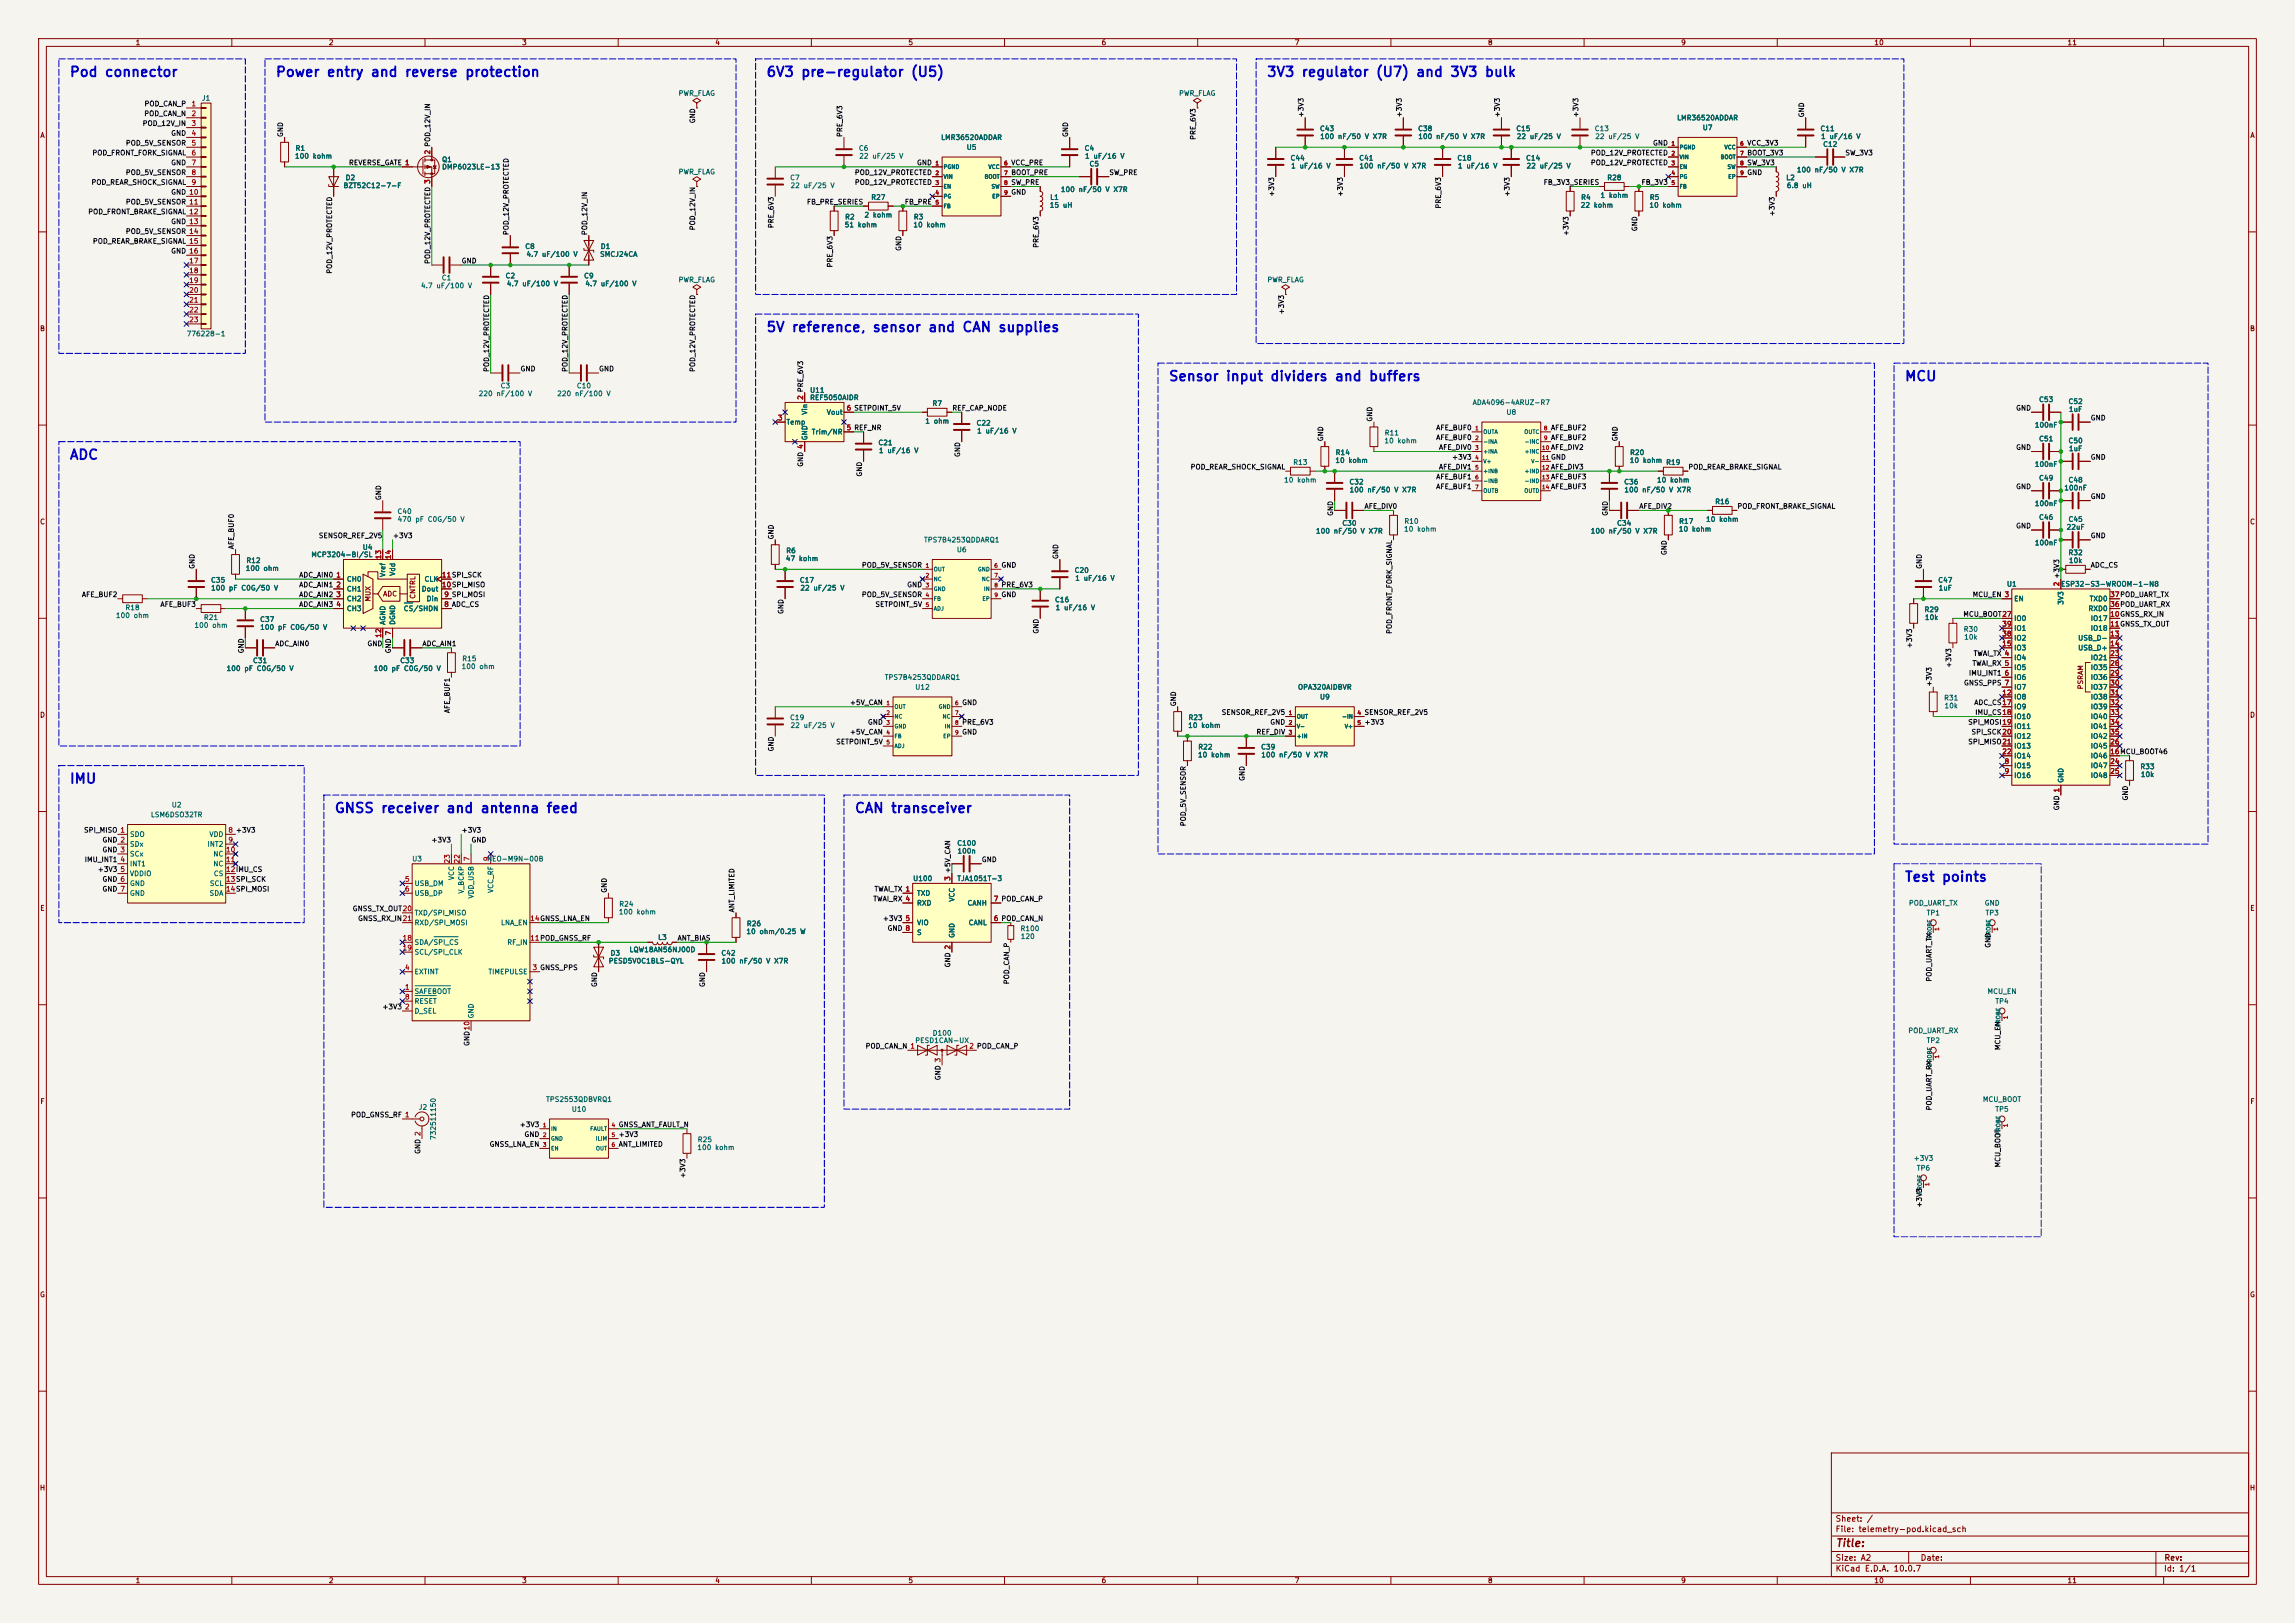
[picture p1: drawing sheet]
<svg xmlns="http://www.w3.org/2000/svg" width="594mm" height="420mm" viewBox="0 0 594 420" stroke-linecap="round" stroke-linejoin="round" font-family="sans-serif">
<defs><g id="words">
<g font-size="2.5" fill="#0000c2">
<text x="17.9" y="20.5">Pod connector</text>
<text x="71.2" y="20.5">Power entry and reverse protection</text>
<text x="198.2" y="20.5">6V3 pre-regulator (U5)</text>
<text x="327.7" y="20.5">3V3 regulator (U7) and 3V3 bulk</text>
<text x="198.2" y="86.5">5V reference, sensor and CAN supplies</text>
<text x="302.3" y="99.2">Sensor input dividers and buffers</text>
<text x="492.8" y="99.2">MCU</text>
<text x="17.9" y="119.6">ADC</text>
<text x="17.9" y="203.4">IMU</text>
<text x="86.4" y="211">GNSS receiver and antenna feed</text>
<text x="221.1" y="211">CAN transceiver</text>
<text x="492.8" y="228.8">Test points</text>
</g>
<text font-size="2" fill="#840000" x="475" y="400.8">Title:</text>
<g font-size="1.5" fill="#840000">
<text x="475" y="394.1">Sheet: /</text>
<text x="475" y="396.8">File: telemetry-pod.kicad_sch</text>
<text x="475" y="407">KiCad E.D.A. 10.0.7</text>
<text x="475" y="404.2">Size: A2</text>
<text x="497" y="404.2">Date:</text>
<text x="560" y="407">Id: 1/1</text>
<text x="560.1" y="404.2">Rev:</text>
</g>
<g font-size="1.3" fill="#840000">
<text x="35" y="12">1</text>
<text x="85" y="12">2</text>
<text x="135" y="12">3</text>
<text x="185" y="12">4</text>
<text x="235" y="12">5</text>
<text x="285" y="12">6</text>
<text x="335" y="12">7</text>
<text x="385" y="12">8</text>
<text x="435" y="12">9</text>
<text x="485" y="12">10</text>
<text x="535" y="12">11</text>
<text x="10.3" y="36">A</text>
<text x="582.3" y="36">A</text>
<text x="10.2" y="86">B</text>
<text x="582.2" y="86">B</text>
<text x="10.2" y="136">C</text>
<text x="582.2" y="136">C</text>
<text x="96.2" y="155.8" transform="rotate(-90 96.2 155.8)">MUX</text>
<text x="99" y="154.6">ADC</text>
<text x="107.8" y="155.1" transform="rotate(-90 107.8 155.1)">CNTRL</text>
<text x="539.4" y="178.5" transform="rotate(-90 539.4 178.5)">PSRAM</text>
<text x="10.2" y="186">D</text>
<text x="582.2" y="186">D</text>
<text x="10.3" y="236">E</text>
<text x="582.3" y="236">E</text>
<text x="10.3" y="286">F</text>
<text x="582.3" y="286">F</text>
<text x="10.2" y="336">G</text>
<text x="582.2" y="336">G</text>
<text x="10.2" y="386">H</text>
<text x="582.2" y="386">H</text>
<text x="35" y="410">1</text>
<text x="85" y="410">2</text>
<text x="135" y="410">3</text>
<text x="185" y="410">4</text>
<text x="235" y="410">5</text>
<text x="285" y="410">6</text>
<text x="335" y="410">7</text>
<text x="385" y="410">8</text>
<text x="435" y="410">9</text>
<text x="485" y="410">10</text>
<text x="535" y="410">11</text>
</g>
<g font-size="1.3" fill="#0f0f0f">
<text x="37.3" y="27.8">POD_CAN_P</text>
<text x="36.8" y="32.9">POD_12V_IN</text>
<text x="37.2" y="30.4">POD_CAN_N</text>
<text x="44.2" y="35.4">GND</text>
<text x="73.5" y="35.6" transform="rotate(-90 73.5 35.6)">GND</text>
<text x="180.2" y="32" transform="rotate(-90 180.2 32)">GND</text>
<text x="218.3" y="35.6" transform="rotate(-90 218.3 35.6)">PRE_6V3</text>
<text x="276.7" y="35.6" transform="rotate(-90 276.7 35.6)">GND</text>
<text x="337.7" y="30.5" transform="rotate(-90 337.7 30.5)">+3V3</text>
<text x="363.1" y="30.5" transform="rotate(-90 363.1 30.5)">+3V3</text>
<text x="388.5" y="30.5" transform="rotate(-90 388.5 30.5)">+3V3</text>
<text x="408.8" y="30.5" transform="rotate(-90 408.8 30.5)">+3V3</text>
<text x="467.2" y="30.5" transform="rotate(-90 467.2 30.5)">GND</text>
<text x="23.8" y="40.5">POD_FRONT_FORK_SIGNAL</text>
<text x="32.4" y="38">POD_5V_SENSOR</text>
<text x="309.8" y="36.3" transform="rotate(-90 309.8 36.3)">PRE_6V3</text>
<text x="411.6" y="40.5">POD_12V_PROTECTED</text>
<text x="427.7" y="38">GND</text>
<text x="452.1" y="38">VCC_3V3</text>
<text x="452.1" y="40.5">BOOT_3V3</text>
<text x="477.5" y="40.5">SW_3V3</text>
<text x="32.4" y="45.6">POD_5V_SENSOR</text>
<text x="44.2" y="43.1">GND</text>
<text x="90.2" y="43.1">REVERSE_GATE 1</text>
<text x="221.1" y="45.6">POD_12V_PROTECTED</text>
<text x="237.2" y="43.1">GND</text>
<text x="261.6" y="45.6">BOOT_PRE</text>
<text x="261.6" y="43.1">VCC_PRE</text>
<text x="287" y="45.6">SW_PRE</text>
<text x="411.6" y="43.1">POD_12V_PROTECTED</text>
<text x="452.1" y="43.1">SW_3V3</text>
<text x="452.1" y="45.6">GND</text>
<text x="23.5" y="48.1">POD_REAR_SHOCK_SIGNAL</text>
<text x="32.4" y="53.2">POD_5V_SENSOR 11</text>
<text x="44.2" y="50.7">GND 10</text>
<text x="208.7" y="53.2">FB_PRE_SERIES</text>
<text x="221.1" y="48.1">POD_12V_PROTECTED</text>
<text x="234.1" y="53.2">FB_PRE</text>
<text x="261.6" y="50.7">GND</text>
<text x="261.6" y="48.1">SW_PRE</text>
<text x="330.1" y="51" transform="rotate(-90 330.1 51)">+3V3</text>
<text x="347.9" y="51" transform="rotate(-90 347.9 51)">+3V3</text>
<text x="391" y="51" transform="rotate(-90 391 51)">+3V3</text>
<text x="399.4" y="48.1">FB_3V3_SERIES</text>
<text x="424.7" y="48.1">FB_3V3</text>
<text x="22.7" y="55.8">POD_FRONT_BRAKE_SIGNAL 12</text>
<text x="44.2" y="58.3">GND 13</text>
<text x="180.2" y="59.7" transform="rotate(-90 180.2 59.7)">POD_12V_IN</text>
<text x="200.5" y="59.2" transform="rotate(-90 200.5 59.2)">PRE_6V3</text>
<text x="373.3" y="54.1" transform="rotate(-90 373.3 54.1)">PRE_6V3</text>
<text x="424.1" y="60" transform="rotate(-90 424.1 60)">GND</text>
<text x="459.6" y="56.1" transform="rotate(-90 459.6 56.1)">+3V3</text>
<text x="23.9" y="63.4">POD_REAR_BRAKE_SIGNAL 15</text>
<text x="32.4" y="60.8">POD_5V_SENSOR 14</text>
<text x="44.2" y="65.9">GND 16</text>
<text x="132" y="61" transform="rotate(-90 132 61)">POD_12V_PROTECTED</text>
<text x="152.3" y="61" transform="rotate(-90 152.3 61)">POD_12V_IN</text>
<text x="233.6" y="65.1" transform="rotate(-90 233.6 65.1)">GND</text>
<text x="269.1" y="64.3" transform="rotate(-90 269.1 64.3)">PRE_6V3</text>
<text x="406.3" y="61.2" transform="rotate(-90 406.3 61.2)">+3V3</text>
<text x="86.2" y="71" transform="rotate(-90 86.2 71)">POD_12V_PROTECTED</text>
<text x="111.6" y="68.4" transform="rotate(-90 111.6 68.4)">POD_12V_PROTECTED 3</text>
<text x="119.4" y="68.5">GND</text>
<text x="215.8" y="69.4" transform="rotate(-90 215.8 69.4)">PRE_6V3</text>
<text x="332.6" y="81.5" transform="rotate(-90 332.6 81.5)">+3V3</text>
<text x="126.9" y="96.4" transform="rotate(-90 126.9 96.4)">POD_12V_PROTECTED</text>
<text x="134.6" y="96.4">GND</text>
<text x="147.2" y="96.4" transform="rotate(-90 147.2 96.4)">POD_12V_PROTECTED</text>
<text x="154.9" y="96.4">GND</text>
<text x="180.2" y="96.4" transform="rotate(-90 180.2 96.4)">POD_12V_PROTECTED</text>
<text x="246.4" y="106.6">REF_CAP_NODE</text>
<text x="521.7" y="106.6">GND</text>
<text x="355.5" y="109.2" transform="rotate(-90 355.5 109.2)">GND</text>
<text x="371.6" y="111.6">AFE_BUF0</text>
<text x="401.3" y="111.6">AFE_BUF2</text>
<text x="541" y="109.1">GND</text>
<text x="248.8" y="118.4" transform="rotate(-90 248.8 118.4)">GND</text>
<text x="342.8" y="114.3" transform="rotate(-90 342.8 114.3)">GND</text>
<text x="371.6" y="114.2">AFE_BUF0</text>
<text x="372.3" y="116.7">AFE_DIV0</text>
<text x="375.7" y="119.3">+3V3</text>
<text x="401.3" y="114.2">AFE_BUF2</text>
<text x="401.3" y="116.7">AFE_DIV2</text>
<text x="401.3" y="119.3">GND</text>
<text x="419" y="114.3" transform="rotate(-90 419 114.3)">GND</text>
<text x="521.7" y="116.7">GND</text>
<text x="541" y="119.3">GND</text>
<text x="208.2" y="120.9" transform="rotate(-90 208.2 120.9)">GND 4</text>
<text x="223.4" y="123.5" transform="rotate(-90 223.4 123.5)">GND</text>
<text x="308" y="121.8">POD_REAR_SHOCK_SIGNAL</text>
<text x="371.6" y="124.3">AFE_BUF1</text>
<text x="372.3" y="121.8">AFE_DIV1</text>
<text x="401.3" y="124.3">AFE_BUF3</text>
<text x="401.3" y="121.8">AFE_DIV3</text>
<text x="436.9" y="121.8">POD_REAR_BRAKE_SIGNAL</text>
<text x="98.9" y="129.6" transform="rotate(-90 98.9 129.6)">GND</text>
<text x="353" y="132">AFE_DIV0</text>
<text x="371.6" y="126.9">AFE_BUF1</text>
<text x="401.3" y="126.9">AFE_BUF3</text>
<text x="424.2" y="132">AFE_DIV2</text>
<text x="449.6" y="132">POD_FRONT_BRAKE_SIGNAL</text>
<text x="521.7" y="126.9">GND</text>
<text x="541" y="129.4">GND</text>
<text x="345.3" y="133.6" transform="rotate(-90 345.3 133.6)">GND</text>
<text x="416.4" y="133.6" transform="rotate(-90 416.4 133.6)">GND</text>
<text x="521.7" y="137">GND</text>
<text x="60.8" y="142.3" transform="rotate(-90 60.8 142.3)">AFE_BUF0</text>
<text x="82.4" y="139.6">SENSOR_REF_2V5</text>
<text x="101.6" y="139.6">+3V3</text>
<text x="200.5" y="139.7" transform="rotate(-90 200.5 139.7)">GND</text>
<text x="431.7" y="143.8" transform="rotate(-90 431.7 143.8)">GND</text>
<text x="541" y="139.6">GND</text>
<text x="50.7" y="147.3" transform="rotate(-90 50.7 147.3)">GND</text>
<text x="77.3" y="149.7">ADC_AIN0</text>
<text x="222.9" y="147.2">POD_5V_SENSOR</text>
<text x="259.1" y="147.2">GND</text>
<text x="274.2" y="144.8" transform="rotate(-90 274.2 144.8)">GND</text>
<text x="497.7" y="147.3" transform="rotate(-90 497.7 147.3)">GND</text>
<text x="541" y="147.2">ADC_CS</text>
<text x="21.1" y="154.8">AFE_BUF2</text>
<text x="77.3" y="152.3">ADC_AIN1</text>
<text x="77.3" y="154.8">ADC_AIN2</text>
<text x="222.9" y="154.8">POD_5V_SENSOR</text>
<text x="234.7" y="152.3">GND</text>
<text x="259.1" y="152.3">PRE_6V3</text>
<text x="259.1" y="154.8">GND</text>
<text x="510.4" y="154.8">MCU_EN 3</text>
<text x="41.4" y="157.4">AFE_BUF3</text>
<text x="77.3" y="157.4">ADC_AIN3</text>
<text x="203.1" y="159" transform="rotate(-90 203.1 159)">GND</text>
<text x="226.4" y="157.4">SETPOINT_5V</text>
<text x="508" y="159.9">MCU_BOOT27</text>
<text x="71.1" y="167.5">ADC_AIN0</text>
<text x="95" y="167.5">GND</text>
<text x="109.2" y="167.5">ADC_AIN1</text>
<text x="269.1" y="164.1" transform="rotate(-90 269.1 164.1)">GND</text>
<text x="360.6" y="164.2" transform="rotate(-90 360.6 164.2)">POD_FRONT_FORK_SIGNAL</text>
<text x="495.2" y="167.9" transform="rotate(-90 495.2 167.9)">+3V3</text>
<text x="63.4" y="169.2" transform="rotate(-90 63.4 169.2)">GND</text>
<text x="101.5" y="169.2" transform="rotate(-90 101.5 169.2)">GND 7</text>
<text x="505.3" y="172.9" transform="rotate(-90 505.3 172.9)">+3V3</text>
<text x="510.4" y="172.6">TWAI_RX 5</text>
<text x="510.7" y="170.1">TWAI_TX 4</text>
<text x="500.3" y="177.8" transform="rotate(-90 500.3 177.8)">+3V3</text>
<text x="508.2" y="177.7">GNSS_PPS 7</text>
<text x="509.5" y="175.1">IMU_INT1</text>
<text x="116.7" y="184.7" transform="rotate(-90 116.7 184.7)">AFE_BUF1</text>
<text x="219.8" y="182.8">+5V_CAN</text>
<text x="248.9" y="182.8">GND</text>
<text x="304.7" y="182.9" transform="rotate(-90 304.7 182.9)">GND</text>
<text x="316.1" y="185.3">SENSOR_REF_2V5</text>
<text x="353" y="185.3">SENSOR_REF_2V5</text>
<text x="510.9" y="182.8">ADC_CS17</text>
<text x="511.1" y="185.3">IMU_CS18</text>
<text x="219.8" y="190.4">+5V_CAN</text>
<text x="224.5" y="187.8">GND</text>
<text x="248.9" y="187.8">PRE_6V3</text>
<text x="248.9" y="190.4">GND</text>
<text x="325.1" y="190.4">REF_DIV</text>
<text x="328.6" y="187.8">GND</text>
<text x="353" y="187.8">+3V3</text>
<text x="509.3" y="187.8">SPI_MOSI19</text>
<text x="510.1" y="190.4">SPI_SCK20</text>
<text x="200.5" y="194.6" transform="rotate(-90 200.5 194.6)">GND</text>
<text x="216.3" y="192.9">SETPOINT_5V</text>
<text x="509.3" y="192.9">SPI_MISO21</text>
<text x="322.5" y="202.2" transform="rotate(-90 322.5 202.2)">GND</text>
<text x="533.3" y="209.8" transform="rotate(-90 533.3 209.8)">GND 1</text>
<text x="551.1" y="207.3" transform="rotate(-90 551.1 207.3)">GND</text>
<text x="21.6" y="215.8">SPI_MISO 1</text>
<text x="119.4" y="215.8">+3V3</text>
<text x="307.2" y="214" transform="rotate(-90 307.2 214)">POD_5V_SENSOR</text>
<text x="26.4" y="220.9">GND 3</text>
<text x="26.4" y="218.3">GND 2</text>
<text x="111.5" y="218.3">+3V3</text>
<text x="121.9" y="218.3">GND</text>
<text x="21.8" y="223.4">IMU_INT1</text>
<text x="25.2" y="225.9">+3V3</text>
<text x="254" y="223.4">GND</text>
<text x="26.4" y="231">GND 7</text>
<text x="26.4" y="228.5">GND 6</text>
<text x="157.4" y="231.2" transform="rotate(-90 157.4 231.2)">GND</text>
<text x="225.9" y="233.6">TWAI_RX 4</text>
<text x="226.2" y="231">TWAI_TX 1</text>
<text x="91.2" y="236.1">GNSS_TX_OUT20</text>
<text x="92.5" y="238.6">GNSS_RX_IN21</text>
<text x="190.4" y="236.2" transform="rotate(-90 190.4 236.2)">ANT_LIMITED</text>
<text x="228.4" y="238.6">+3V3</text>
<text x="175.2" y="243.7">ANT_BIAS</text>
<text x="229.6" y="241.2">GND 8</text>
<text x="515.5" y="245.4" transform="rotate(-90 515.5 245.4)">GND</text>
<text x="246.3" y="250.5" transform="rotate(-90 246.3 250.5)">GND 2</text>
<text x="154.8" y="255.6" transform="rotate(-90 154.8 255.6)">GND</text>
<text x="182.8" y="255.6" transform="rotate(-90 182.8 255.6)">GND</text>
<text x="261.5" y="254.8" transform="rotate(-90 261.5 254.8)">POD_CAN_P</text>
<text x="500.3" y="254.2" transform="rotate(-90 500.3 254.2)">POD_UART_TX</text>
<text x="98.8" y="261.5">+3V3</text>
<text x="121.8" y="270.8" transform="rotate(-90 121.8 270.8)">GND10</text>
<text x="223.9" y="271.7">POD_CAN_N 1</text>
<text x="518" y="271.9" transform="rotate(-90 518 271.9)">MCU_EN</text>
<text x="243.7" y="279.7" transform="rotate(-90 243.7 279.7)">GND 3</text>
<text x="500.3" y="287.5" transform="rotate(-90 500.3 287.5)">POD_UART_RX</text>
<text x="90.7" y="289.4">POD_GNSS_RF 1</text>
<text x="134.4" y="292">+3V3</text>
<text x="160" y="292">GNSS_ANT_FAULT_N</text>
<text x="109.1" y="298.7" transform="rotate(-90 109.1 298.7)">GND 2</text>
<text x="126.6" y="297.1">GNSS_LNA_EN</text>
<text x="135.6" y="294.5">GND</text>
<text x="160" y="294.5">+3V3</text>
<text x="160" y="297.1">ANT_LIMITED</text>
<text x="177.7" y="305" transform="rotate(-90 177.7 305)">+3V3</text>
<text x="518" y="302.2" transform="rotate(-90 518 302.2)">MCU_BOOT</text>
<text x="497.7" y="312.6" transform="rotate(-90 497.7 312.6)">+3V3</text>
</g>
<g font-size="1.3" fill="#a90000">
<text x="49.4" y="27.8">1</text>
<text x="49.4" y="30.3">2</text>
<text x="49.4" y="32.9">3</text>
<text x="49.4" y="35.4">4</text>
<text x="49.4" y="38">5</text>
<text x="49.4" y="40.5">6</text>
<text x="111.6" y="40.1" transform="rotate(-90 111.6 40.1)">2 POD_12V_IN</text>
<text x="111.6" y="40.1" transform="rotate(-90 111.6 40.1)">2</text>
<text x="49.4" y="43">7</text>
<text x="49.4" y="45.6">8</text>
<text x="104.7" y="43">1</text>
<text x="111.6" y="47.7" transform="rotate(-90 111.6 47.7)">3</text>
<text x="49.4" y="48.1">9</text>
<text x="48.8" y="68.4">17</text>
<text x="48.8" y="71">18</text>
<text x="48.8" y="73.5">19</text>
<text x="48.8" y="76.1">20</text>
<text x="48.8" y="78.6">21</text>
<text x="48.8" y="81.1">22</text>
<text x="48.8" y="83.7">23</text>
<text x="208.1" y="103.6" transform="rotate(-90 208.1 103.6)">2 PRE_6V3</text>
<text x="208.1" y="103.6" transform="rotate(-90 208.1 103.6)">2</text>
<text x="219" y="106.5">6 SETPOINT_5V</text>
<text x="219" y="106.5">6</text>
<text x="201.2" y="109.1">3</text>
<text x="219" y="111.6">5 REF_NR</text>
<text x="219" y="111.6">5</text>
<text x="208.1" y="116.3" transform="rotate(-90 208.1 116.3)">4</text>
<text x="86.9" y="149.7">1</text>
<text x="98.9" y="144.8" transform="rotate(-90 98.9 144.8)">13</text>
<text x="101.5" y="144.8" transform="rotate(-90 101.5 144.8)">14</text>
<text x="114.2" y="149.7">11SPI_SCK</text>
<text x="114.2" y="149.7">11</text>
<text x="86.9" y="152.3">2</text>
<text x="86.9" y="154.8">3</text>
<text x="114.2" y="152.3">10SPI_MISO</text>
<text x="114.2" y="152.3">10</text>
<text x="114.8" y="154.8">9 SPI_MOSI</text>
<text x="114.8" y="154.8">9</text>
<text x="518.7" y="154.8">3</text>
<text x="533.3" y="151.9" transform="rotate(-90 533.3 151.9)">2 +3V3</text>
<text x="533.3" y="151.9" transform="rotate(-90 533.3 151.9)">2</text>
<text x="546" y="154.8">37POD_UART_TX</text>
<text x="546" y="154.8">37</text>
<text x="86.9" y="157.3">4</text>
<text x="114.8" y="157.3">8 ADC_CS</text>
<text x="114.8" y="157.3">8</text>
<text x="518.1" y="159.9">27</text>
<text x="546" y="159.9">10GNSS_RX_IN</text>
<text x="546" y="157.3">36POD_UART_RX</text>
<text x="546" y="159.9">10</text>
<text x="546" y="157.3">36</text>
<text x="98.9" y="165.2" transform="rotate(-90 98.9 165.2)">12</text>
<text x="101.5" y="164.6" transform="rotate(-90 101.5 164.6)">7</text>
<text x="518.1" y="167.5">15</text>
<text x="518.1" y="165">38</text>
<text x="518.1" y="162.4">39</text>
<text x="546" y="162.4">11GNSS_TX_OUT</text>
<text x="546" y="165">13</text>
<text x="546" y="167.5">14</text>
<text x="546" y="162.4">11</text>
<text x="518.7" y="170">4</text>
<text x="518.7" y="172.6">5</text>
<text x="546" y="170">23</text>
<text x="546" y="172.6">28</text>
<text x="518.7" y="175.1">6</text>
<text x="518.7" y="177.7">7</text>
<text x="546" y="175.1">29</text>
<text x="546" y="177.7">30</text>
<text x="518.1" y="180.2">12</text>
<text x="518.1" y="182.7">17</text>
<text x="518.1" y="185.3">18</text>
<text x="546" y="180.2">31</text>
<text x="546" y="182.7">32</text>
<text x="546" y="185.3">33</text>
<text x="518.1" y="187.8">19</text>
<text x="518.1" y="190.4">20</text>
<text x="546" y="187.8">34</text>
<text x="546" y="190.4">35</text>
<text x="518.1" y="195.4">22</text>
<text x="518.1" y="192.9">21</text>
<text x="518.7" y="198">8</text>
<text x="546" y="195.4">16MCU_BOOT46</text>
<text x="546" y="198">24</text>
<text x="546" y="192.9">26</text>
<text x="546" y="195.4">16</text>
<text x="518.7" y="200.5">9</text>
<text x="546" y="200.5">25</text>
<text x="533.3" y="205.2" transform="rotate(-90 533.3 205.2)">1</text>
<text x="59" y="215.8">8 +3V3</text>
<text x="58.4" y="220.8">10</text>
<text x="59" y="218.3">9</text>
<text x="31" y="223.4">4</text>
<text x="31" y="225.9">5</text>
<text x="58.4" y="223.4">11</text>
<text x="58.4" y="225.9">12IMU_CS</text>
<text x="116.7" y="223.6" transform="rotate(-90 116.7 223.6)">23</text>
<text x="119.2" y="223.6" transform="rotate(-90 119.2 223.6)">22</text>
<text x="121.8" y="223" transform="rotate(-90 121.8 223)">7</text>
<text x="126.9" y="223" transform="rotate(-90 126.9 223)">9</text>
<text x="58.4" y="228.5">13SPI_SCK</text>
<text x="58.4" y="231">14SPI_MOSI</text>
<text x="104.7" y="228.5">5</text>
<text x="104.7" y="231">6</text>
<text x="234.2" y="231">1</text>
<text x="234.2" y="233.5">4</text>
<text x="246.2" y="228.1" transform="rotate(-90 246.2 228.1)">3 +5V_CAN</text>
<text x="246.2" y="228.1" transform="rotate(-90 246.2 228.1)">3</text>
<text x="257.1" y="233.5">7 POD_CAN_P</text>
<text x="257.1" y="233.5">7</text>
<text x="137.1" y="238.6">14GNSS_LNA_EN</text>
<text x="234.2" y="238.6">5</text>
<text x="257.1" y="238.6">6 POD_CAN_N</text>
<text x="257.1" y="238.6">6</text>
<text x="104.1" y="243.7">18</text>
<text x="137.1" y="243.7">11POD_GNSS_RF</text>
<text x="234.2" y="241.2">8</text>
<text x="246.2" y="245.8" transform="rotate(-90 246.2 245.8)">2</text>
<text x="104.1" y="246.2">19</text>
<text x="104.7" y="251.3">4</text>
<text x="137.7" y="251.3">3 GNSS_PPS</text>
<text x="104.7" y="256.4">1</text>
<text x="104.7" y="261.5">2</text>
<text x="104.7" y="258.9">8</text>
<text x="250.7" y="271.6">2 POD_CAN_P</text>
</g>
<g font-size="1.3" fill="#006464">
<text x="52.1" y="26.4">J1</text>
<text x="175.5" y="25.1">PWR_FLAG</text>
<text x="305" y="25.1">PWR_FLAG</text>
<text x="341.5" y="34.2">C43</text>
<text x="366.9" y="34.2">C38</text>
<text x="392.3" y="34.2">C15</text>
<text x="412.6" y="34.2">C13</text>
<text x="433.9" y="31.4">LMR36520ADDAR</text>
<text x="440.6" y="34">U7</text>
<text x="471" y="34.2">C11</text>
<text x="76.2" y="41.3">100 kohm</text>
<text x="76.4" y="39.3">R1</text>
<text x="222.2" y="39.3">C6</text>
<text x="222.3" y="41.3">22 uF/25 V</text>
<text x="243.4" y="36.5">LMR36520ADDAR</text>
<text x="250.1" y="39.1">U5</text>
<text x="280.6" y="39.3">C4</text>
<text x="280.7" y="41.3">1 uF/16 V</text>
<text x="333.9" y="41.9">C44</text>
<text x="341.6" y="36.3">100 nF/50 V X7R</text>
<text x="351.7" y="41.9">C41</text>
<text x="367" y="36.3">100 nF/50 V X7R</text>
<text x="377.1" y="41.9">C18</text>
<text x="392.4" y="36.3">22 uF/25 V</text>
<text x="394.8" y="41.9">C14</text>
<text x="412.8" y="36.3">22 uF/25 V</text>
<text x="471.2" y="36.3">1 uF/16 V</text>
<text x="471.7" y="38.3">C12</text>
<text x="89.3" y="46.9">D2</text>
<text x="114.3" y="42.2">Q1</text>
<text x="114.3" y="44.1">DMP6023LE-13</text>
<text x="175.5" y="45.4">PWR_FLAG</text>
<text x="204.4" y="46.9">C7</text>
<text x="281.8" y="43.4">C5</text>
<text x="334" y="43.9">1 uF/16 V</text>
<text x="351.7" y="43.9">100 nF/50 V X7R</text>
<text x="377.2" y="43.9">1 uF/16 V</text>
<text x="395" y="43.9">22 uF/25 V</text>
<text x="415.9" y="46.9">R28</text>
<text x="462.2" y="46.9">L2</text>
<text x="464.9" y="44.9">100 nF/50 V X7R</text>
<text x="88.8" y="49">BZT52C12-7-F</text>
<text x="204.5" y="49">22 uF/25 V</text>
<text x="225.4" y="52">R27</text>
<text x="271.7" y="52">L1</text>
<text x="274.4" y="50">100 nF/50 V X7R</text>
<text x="409.1" y="52">R4</text>
<text x="414.1" y="51.5">1 kohm</text>
<text x="426.9" y="52">R5</text>
<text x="462.3" y="49">6.8 uH</text>
<text x="218.5" y="59.1">51 kohm</text>
<text x="218.6" y="57.1">R2</text>
<text x="223.6" y="56.6">2 kohm</text>
<text x="236.3" y="59.1">10 kohm</text>
<text x="236.4" y="57.1">R3</text>
<text x="271.6" y="54">15 uH</text>
<text x="409" y="54">22 kohm</text>
<text x="426.8" y="54">10 kohm</text>
<text x="135.8" y="64.7">C8</text>
<text x="155.4" y="64.7">D1</text>
<text x="136.1" y="66.7">4.7 uF/100 V</text>
<text x="155.2" y="66.7">SMCJ24CA</text>
<text x="108.8" y="74.9">4.7 uF/100 V</text>
<text x="114.2" y="72.8">C1</text>
<text x="130.7" y="72.3">C2</text>
<text x="131" y="74.4">4.7 uF/100 V</text>
<text x="151" y="72.3">C9</text>
<text x="151.4" y="74.4">4.7 uF/100 V</text>
<text x="175.5" y="73.4">PWR_FLAG</text>
<text x="327.9" y="73.4">PWR_FLAG</text>
<text x="48.2" y="87.3">776228-1</text>
<text x="129.4" y="100.8">C3</text>
<text x="149.2" y="100.8">C10</text>
<text x="209.5" y="101.9">U11</text>
<text x="123.8" y="102.8">220 nF/100 V</text>
<text x="144.1" y="102.8">220 nF/100 V</text>
<text x="209.2" y="107.5" transform="rotate(-90 209.2 107.5)">Vin</text>
<text x="209.5" y="103.8">REF5050AIDR</text>
<text x="213.8" y="107.6">Vout</text>
<text x="241.2" y="105.4">R7</text>
<text x="381" y="105.1">ADA4096-4ARUZ-R7</text>
<text x="389.8" y="107.6">U8</text>
<text x="527.6" y="104.3">C53</text>
<text x="535.2" y="104.8">C52</text>
<text x="535.4" y="106.9">1uF</text>
<text x="203.4" y="110.2">Temp</text>
<text x="210" y="112.7">Trim/NR</text>
<text x="239.4" y="109.9">1 ohm</text>
<text x="252.6" y="110.4">C22</text>
<text x="252.8" y="112.5">1 uF/16 V</text>
<text x="358.3" y="113">R11</text>
<text x="526.5" y="110.9">100nF</text>
<text x="209.2" y="114.1" transform="rotate(-90 209.2 114.1)">GND</text>
<text x="227.2" y="115.5">C21</text>
<text x="227.4" y="117.5">1 uF/16 V</text>
<text x="345.6" y="118.1">R14</text>
<text x="358.2" y="115">10 kohm</text>
<text x="421.8" y="118.1">R20</text>
<text x="527.6" y="114.5">C51</text>
<text x="535.2" y="115">C50</text>
<text x="535.4" y="117">1uF</text>
<text x="332.2" y="125.2">10 kohm</text>
<text x="334.6" y="120.6">R13</text>
<text x="345.5" y="120.1">10 kohm</text>
<text x="349.1" y="125.7">C32</text>
<text x="420.2" y="125.7">C36</text>
<text x="421.7" y="120.1">10 kohm</text>
<text x="428.7" y="125.2">10 kohm</text>
<text x="431.1" y="120.6">R19</text>
<text x="526.5" y="121.1">100nF</text>
<text x="527.6" y="124.7">C49</text>
<text x="535.2" y="125.2">C48</text>
<text x="349.2" y="127.7">100 nF/50 V X7R</text>
<text x="420.3" y="127.7">100 nF/50 V X7R</text>
<text x="443.8" y="130.8">R16</text>
<text x="526.5" y="131.3">100nF</text>
<text x="534.1" y="127.2">100nF</text>
<text x="102.7" y="133.3">C40</text>
<text x="102.8" y="135.3">470 pF C0G/50 V</text>
<text x="347.3" y="136.3">C30</text>
<text x="363.3" y="137.9">10 kohm</text>
<text x="363.3" y="135.8">R10</text>
<text x="418.4" y="136.3">C34</text>
<text x="434.4" y="137.9">10 kohm</text>
<text x="434.5" y="135.8">R17</text>
<text x="441.4" y="135.3">10 kohm</text>
<text x="527.6" y="134.8">C46</text>
<text x="534.8" y="137.4">22uF</text>
<text x="535.2" y="135.3">C45</text>
<text x="93.7" y="142.6">U4</text>
<text x="203.4" y="143.5">R6</text>
<text x="239" y="140.7">TPS7B4253QDDARQ1</text>
<text x="247.5" y="143.2">U6</text>
<text x="340.5" y="138.4">100 nF/50 V X7R</text>
<text x="411.6" y="138.4">100 nF/50 V X7R</text>
<text x="526.5" y="141.4">100nF</text>
<text x="535.2" y="144">R32</text>
<text x="63.5" y="148">100 ohm</text>
<text x="63.6" y="146">R12</text>
<text x="80.4" y="144.5">MCP3204-BI/SL</text>
<text x="100" y="149.5" transform="rotate(-90 100 149.5)">Vref</text>
<text x="102.6" y="149.2" transform="rotate(-90 102.6 149.2)">Vdd</text>
<text x="203.3" y="145.5">47 kohm</text>
<text x="278" y="148.5">C20</text>
<text x="535.4" y="146">10k</text>
<text x="54.5" y="151.1">C35</text>
<text x="54.5" y="153.1">100 pF C0G/50 V</text>
<text x="89.6" y="150.8">CH0</text>
<text x="89.6" y="153.4">CH1</text>
<text x="89.6" y="155.9">CH2</text>
<text x="109" y="153.4">Dout</text>
<text x="109.7" y="150.8">CLK</text>
<text x="110.3" y="155.9">Din</text>
<text x="206.9" y="151.1">C17</text>
<text x="207" y="153.1">22 uF/25 V</text>
<text x="278.2" y="150.6">1 uF/16 V</text>
<text x="501.5" y="151.1">C47</text>
<text x="501.6" y="153.1">1uF</text>
<text x="519.3" y="152.1">U1</text>
<text x="521.2" y="155.9">EN</text>
<text x="533.3" y="152.1">ESP32-S3-WROOM-1-N8</text>
<text x="540.7" y="155.9">TXD0</text>
<text x="29.9" y="160.2">100 ohm</text>
<text x="32.3" y="158.2">R18</text>
<text x="52.6" y="160.7">R21</text>
<text x="67.2" y="161.2">C37</text>
<text x="89.6" y="158.4">CH3</text>
<text x="100" y="161.8" transform="rotate(-90 100 161.8)">AGND</text>
<text x="102.6" y="161.8" transform="rotate(-90 102.6 161.8)">DGND</text>
<text x="104.4" y="158.4">CS/SHDN</text>
<text x="272.9" y="156.2">C16</text>
<text x="273.1" y="158.2">1 uF/16 V</text>
<text x="498" y="158.7">R29</text>
<text x="498.1" y="160.7">10k</text>
<text x="521.2" y="161">IO0</text>
<text x="534.4" y="156.6" transform="rotate(-90 534.4 156.6)">3V3</text>
<text x="540.4" y="158.4">RXD0</text>
<text x="541" y="161">IO17</text>
<text x="50.2" y="162.8">100 ohm</text>
<text x="67.2" y="163.3">100 pF C0G/50 V</text>
<text x="508.1" y="163.8">R30</text>
<text x="508.2" y="165.8">10k</text>
<text x="521.2" y="166.1">IO2</text>
<text x="521.2" y="163.5">IO1</text>
<text x="537.7" y="166.1">USB_D-</text>
<text x="541" y="163.5">IO18</text>
<text x="58.5" y="173.9">100 pF C0G/50 V</text>
<text x="65.3" y="171.9">C31</text>
<text x="96.6" y="173.9">100 pF C0G/50 V</text>
<text x="103.4" y="171.9">C33</text>
<text x="119.3" y="173.4">100 ohm</text>
<text x="119.5" y="171.4">R15</text>
<text x="521.2" y="171.1">IO4</text>
<text x="521.2" y="173.7">IO5</text>
<text x="521.2" y="168.6">IO3</text>
<text x="537.7" y="168.6">USB_D+</text>
<text x="541" y="171.1">IO21</text>
<text x="541" y="173.7">IO35</text>
<text x="228.9" y="176.2">TPS7B4253QDDARQ1</text>
<text x="236.8" y="178.8">U12</text>
<text x="335.8" y="178.8">OPA320AIDBVR</text>
<text x="521.2" y="176.2">IO6</text>
<text x="521.2" y="178.8">IO7</text>
<text x="541" y="176.2">IO36</text>
<text x="541" y="178.8">IO37</text>
<text x="341.5" y="181.3">U9</text>
<text x="503" y="181.6">R31</text>
<text x="503.2" y="183.6">10k</text>
<text x="521.2" y="181.3">IO8</text>
<text x="521.2" y="183.8">IO9</text>
<text x="541" y="181.3">IO38</text>
<text x="541" y="183.8">IO39</text>
<text x="204.3" y="186.6">C19</text>
<text x="204.5" y="188.7">22 uF/25 V</text>
<text x="307.4" y="188.7">10 kohm</text>
<text x="307.5" y="186.6">R23</text>
<text x="521.2" y="186.4">IO10</text>
<text x="521.2" y="188.9">IO11</text>
<text x="521.2" y="191.5">IO12</text>
<text x="541" y="186.4">IO40</text>
<text x="541" y="188.9">IO41</text>
<text x="541" y="191.5">IO42</text>
<text x="309.9" y="196.3">10 kohm</text>
<text x="310" y="194.3">R22</text>
<text x="326.3" y="194.3">C39</text>
<text x="326.3" y="196.3">100 nF/50 V X7R</text>
<text x="521.2" y="194">IO13</text>
<text x="521.2" y="196.5">IO14</text>
<text x="541" y="196.5">IO46</text>
<text x="541" y="194">IO45</text>
<text x="521.2" y="199.1">IO15</text>
<text x="521.2" y="201.6">IO16</text>
<text x="534.4" y="202.7" transform="rotate(-90 534.4 202.7)">GND</text>
<text x="541" y="199.1">IO47</text>
<text x="541" y="201.6">IO48</text>
<text x="553.8" y="199.3">R33</text>
<text x="554" y="201.4">10k</text>
<text x="44.3" y="209.2">U2</text>
<text x="38.9" y="211.8">LSM6DSO32TR</text>
<text x="33.5" y="216.9">SDO</text>
<text x="33.5" y="219.4">SDx</text>
<text x="33.5" y="221.9">SCx</text>
<text x="53.6" y="219.4">INT2</text>
<text x="54.1" y="216.9">VDD</text>
<text x="55.1" y="221.9">NC</text>
<text x="247.6" y="219.1">C100</text>
<text x="247.7" y="221.2">100n</text>
<text x="33.5" y="224.5">INT1</text>
<text x="33.5" y="227">VDDIO</text>
<text x="55.1" y="224.5">NC</text>
<text x="55.2" y="227">CS</text>
<text x="106.6" y="223.2">U3</text>
<text x="117.8" y="227.9" transform="rotate(-90 117.8 227.9)">VCC</text>
<text x="125.9" y="223.2">NEO-M9N-00B</text>
<text x="33.5" y="229.6">GND</text>
<text x="33.5" y="232.1">GND</text>
<text x="54.1" y="232.1">SDA</text>
<text x="54.2" y="229.6">SCL</text>
<text x="107.2" y="229.6">USB_DM</text>
<text x="107.2" y="232.1">USB_DP</text>
<text x="120.3" y="231.4" transform="rotate(-90 120.3 231.4)">V_BCKP</text>
<text x="122.9" y="232.7" transform="rotate(-90 122.9 232.7)">VDD_USB</text>
<text x="128" y="231.2" transform="rotate(-90 128 231.2)">VCC_RF</text>
<text x="236.2" y="228.3">U100</text>
<text x="237.2" y="232.1">TXD</text>
<text x="247.3" y="233.5" transform="rotate(-90 247.3 233.5)">VCC</text>
<text x="247.6" y="228.3">TJA1051T-3</text>
<text x="107.2" y="237.2">TXD/SPI_MISO</text>
<text x="107.2" y="239.7">RXD/SPI_MOSI</text>
<text x="129.5" y="239.7">LNA_EN</text>
<text x="160" y="236.9">100 kohm</text>
<text x="160.1" y="234.9">R24</text>
<text x="193.2" y="240">R26</text>
<text x="237.2" y="234.6">RXD</text>
<text x="237.2" y="239.7">VIO</text>
<text x="250.3" y="234.6">CANH</text>
<text x="250.6" y="239.7">CANL</text>
<text x="493.9" y="234.6">POD_UART_TX</text>
<text x="498.5" y="237.2">TP1</text>
<text x="513.6" y="234.6">GND</text>
<text x="513.8" y="237.2">TP3</text>
<text x="107.2" y="244.8">SDA/SPI_CS</text>
<text x="131.2" y="244.8">RF_IN</text>
<text x="170.2" y="243.5">L3</text>
<text x="193" y="242">10 ohm/0.25 W</text>
<text x="237.2" y="242.3">S</text>
<text x="247.3" y="242.9" transform="rotate(-90 247.3 242.9)">GND</text>
<text x="264" y="241.2">R100</text>
<text x="264.1" y="243.3">120</text>
<text x="107.2" y="247.3">SCL/SPI_CLK</text>
<text x="157.4" y="249.6">PESD5V0C1BLS-QYL</text>
<text x="157.9" y="247.6">D3</text>
<text x="162.8" y="246.7">LQW18AN56NJ00D</text>
<text x="186.6" y="247.6">C42</text>
<text x="186.6" y="249.6">100 nF/50 V X7R</text>
<text x="107.2" y="257.5">SAFEBOOT</text>
<text x="107.2" y="252.4">EXTINT</text>
<text x="126.3" y="252.4">TIMEPULSE</text>
<text x="514.3" y="257.5">MCU_EN</text>
<text x="107.2" y="262.6">D_SEL</text>
<text x="107.2" y="260">RESET</text>
<text x="122.9" y="263.7" transform="rotate(-90 122.9 263.7)">GND</text>
<text x="516.3" y="260">TP4</text>
<text x="241.3" y="268.3">D100</text>
<text x="493.8" y="267.7">POD_UART_RX</text>
<text x="236.8" y="270.2">PESD1CAN-UX</text>
<text x="498.5" y="270.2">TP2</text>
<text x="108.3" y="287.5">J2</text>
<text x="141.2" y="285.4">TPS2553QDBVRQ1</text>
<text x="147.9" y="288">U10</text>
<text x="513.1" y="285.4">MCU_BOOT</text>
<text x="516.3" y="288">TP5</text>
<text x="113.1" y="295.1" transform="rotate(-90 113.1 295.1)">732511150</text>
<text x="180.4" y="297.9">100 kohm</text>
<text x="180.5" y="295.9">R25</text>
<text x="495.2" y="300.7">+3V3</text>
<text x="496" y="303.2">TP6</text>
</g>
<g font-size="1" fill="#a90000">
<text x="432.5" y="37.9">1</text>
<text x="432.5" y="40.5">2</text>
<text x="450.3" y="37.9">6</text>
<text x="450.3" y="40.5">7</text>
<text x="242" y="43">1</text>
<text x="242" y="45.5">2</text>
<text x="259.8" y="43">6</text>
<text x="259.8" y="45.5">7</text>
<text x="432.5" y="43">3</text>
<text x="432.5" y="45.5">4</text>
<text x="450.3" y="43">8</text>
<text x="450.3" y="45.5">9</text>
<text x="242" y="48.1">3</text>
<text x="242" y="50.6">4</text>
<text x="242" y="53.2">5</text>
<text x="259.8" y="48.1">8</text>
<text x="259.8" y="50.6">9</text>
<text x="432.5" y="48.1">5</text>
<text x="381.7" y="111.6">1</text>
<text x="399.5" y="111.6">8</text>
<text x="381.7" y="114.1">2</text>
<text x="381.7" y="116.7">3</text>
<text x="381.7" y="119.2">4</text>
<text x="399" y="116.7">10</text>
<text x="399" y="119.2">11</text>
<text x="399.5" y="114.1">9</text>
<text x="381.7" y="121.7">5</text>
<text x="381.7" y="124.3">6</text>
<text x="399" y="121.7">12</text>
<text x="399" y="124.3">13</text>
<text x="381.7" y="126.8">7</text>
<text x="399" y="126.8">14</text>
<text x="239.4" y="147.1">1</text>
<text x="239.4" y="149.7">2</text>
<text x="257.2" y="147.1">6</text>
<text x="257.2" y="149.7">7</text>
<text x="239.4" y="152.2">3</text>
<text x="239.4" y="154.8">4</text>
<text x="257.2" y="152.2">8</text>
<text x="257.2" y="154.8">9</text>
<text x="239.4" y="157.3">5</text>
<text x="229.3" y="182.7">1</text>
<text x="229.3" y="185.2">2</text>
<text x="247.1" y="182.7">6</text>
<text x="247.1" y="185.2">7</text>
<text x="333.4" y="185.2">1</text>
<text x="351.2" y="185.2">4</text>
<text x="229.3" y="187.8">3</text>
<text x="229.3" y="190.3">4</text>
<text x="247.1" y="187.8">8</text>
<text x="247.1" y="190.3">9</text>
<text x="333.4" y="187.8">2</text>
<text x="333.4" y="190.3">3</text>
<text x="351.2" y="187.8">5</text>
<text x="229.3" y="192.9">5</text>
<text x="502.1" y="241" transform="rotate(-90 502.1 241)">1</text>
<text x="517.3" y="241" transform="rotate(-90 517.3 241)">1</text>
<text x="519.9" y="263.9" transform="rotate(-90 519.9 263.9)">1</text>
<text x="502.1" y="274" transform="rotate(-90 502.1 274)">1</text>
<text x="140.4" y="291.9">1</text>
<text x="158.2" y="291.9">4</text>
<text x="519.9" y="291.8" transform="rotate(-90 519.9 291.8)">1</text>
<text x="140.4" y="294.5">2</text>
<text x="140.4" y="297">3</text>
<text x="158.2" y="294.5">5</text>
<text x="158.2" y="297">6</text>
<text x="499.6" y="307" transform="rotate(-90 499.6 307)">1</text>
</g>
<g font-size="1" fill="#006464">
<text x="434.6" y="38.9">PGND</text>
<text x="434.6" y="41.4">VIN</text>
<text x="445.2" y="41.4">BOOT</text>
<text x="446.2" y="38.9">VCC</text>
<text x="244.1" y="43.9">PGND</text>
<text x="244.1" y="46.5">VIN</text>
<text x="254.7" y="46.5">BOOT</text>
<text x="255.7" y="43.9">VCC</text>
<text x="434.6" y="43.9">EN</text>
<text x="434.6" y="46.5">PG</text>
<text x="447" y="43.9">SW</text>
<text x="447.2" y="46.5">EP</text>
<text x="244.1" y="49">EN</text>
<text x="244.1" y="51.6">PG</text>
<text x="256.5" y="49">SW</text>
<text x="256.7" y="51.6">EP</text>
<text x="434.6" y="49">FB</text>
<text x="244.1" y="54.1">FB</text>
<text x="383.8" y="112.5">OUTA</text>
<text x="394.4" y="112.5">OUTC</text>
<text x="383.8" y="115.1">-INA</text>
<text x="383.8" y="117.6">+INA</text>
<text x="394.5" y="115.1">-INC</text>
<text x="394.5" y="117.6">+INC</text>
<text x="383.8" y="120.1">V+</text>
<text x="383.8" y="122.7">+INB</text>
<text x="383.8" y="125.2">-INB</text>
<text x="394.5" y="122.7">+IND</text>
<text x="394.5" y="125.2">-IND</text>
<text x="396.2" y="120.1">V-</text>
<text x="383.8" y="127.8">OUTB</text>
<text x="394.4" y="127.8">OUTD</text>
<text x="241.6" y="148.1">OUT</text>
<text x="253" y="148.1">GND</text>
<text x="241.6" y="150.6">NC</text>
<text x="241.6" y="153.2">GND</text>
<text x="241.6" y="155.7">FB</text>
<text x="254" y="150.6">NC</text>
<text x="254.1" y="155.7">EP</text>
<text x="254.5" y="153.2">IN</text>
<text x="241.6" y="158.2">ADJ</text>
<text x="231.4" y="183.6">OUT</text>
<text x="242.8" y="183.6">GND</text>
<text x="231.4" y="186.2">NC</text>
<text x="231.4" y="188.7">GND</text>
<text x="231.4" y="191.3">FB</text>
<text x="243.8" y="186.2">NC</text>
<text x="244" y="191.3">EP</text>
<text x="244.4" y="188.7">IN</text>
<text x="335.5" y="186.2">OUT</text>
<text x="335.5" y="188.7">V-</text>
<text x="335.5" y="191.3">+IN</text>
<text x="347.3" y="186.2">-IN</text>
<text x="347.9" y="188.7">V+</text>
<text x="231.4" y="193.8">ADJ</text>
<text x="500.2" y="243" transform="rotate(-90 500.2 243)">PROBE</text>
<text x="515.4" y="243" transform="rotate(-90 515.4 243)">PROBE</text>
<text x="518" y="265.9" transform="rotate(-90 518 265.9)">PROBE</text>
<text x="500.2" y="276" transform="rotate(-90 500.2 276)">PROBE</text>
<text x="142.5" y="292.9">IN</text>
<text x="152.6" y="292.9">FAULT</text>
<text x="518" y="293.8" transform="rotate(-90 518 293.8)">PROBE</text>
<text x="142.5" y="295.4">GND</text>
<text x="142.5" y="297.9">EN</text>
<text x="154.1" y="295.4">ILIM</text>
<text x="154.1" y="297.9">OUT</text>
<text x="497.7" y="309.1" transform="rotate(-90 497.7 309.1)">PROBE</text>
</g>
</g></defs>
<path d="M0 0h594v420h-594z" fill="#f5f4ef" stroke="#f5f4ef" stroke-width=".26"/>
<g fill="none" stroke="#840000" stroke-width=".26">
<path d="M10 10h574v400h-574zM12 12h570v396h-570zM60 10v2M110 10v2M160 10v2M210 10v2M260 10v2M310 10v2M360 10v2M410 10v2M460 10v2M510 10v2"/>
<path d="M560 10v2M10 60h2M582 60h2M10 110h2M533.4 109.2h2.8M538.2 109.2h2.8M582 110h2M332.7 121.9h1.3M334 120.9h5.1v2h-5.1zM339.1 121.9h1.3M345.4 132.1h2.8M345.4 121.9v2.8"/>
<path d="M345.4 126.7v2.8M350.3 132.1h2.8M359.7 133.4h2v5h-2zM360.7 132.1v1.3M360.7 138.4v1.3M10 160h2M504.4 161.3h2.1v5.1h-2.1zM505.5 160v1.3M505.5 166.4v1.2M582 160h2M10 210h2M582 210h2"/>
<path d="M10 260h2M582 260h2M176.8 293.4h2v5.1h-2zM177.8 292.1v1.3M177.8 298.5v1.2M10 310h2M582 310h2M10 360h2M474 376h108v32h-108zM582 360h2M474 397.5h108M474 391.5h108"/>
<path d="M60 408v2M110 408v2M160 408v2M210 408v2M260 408v2M310 408v2M360 408v2M410 408v2M460 408v2M474 404.5h108M474 401.5h108M494 401.5v3"/>
<path d="M510 408v2M558 401.5v6.5M560 408v2"/>
</g>
<path d="M536.4 107.2v4.1M538 107.2v4.1M343.4 125h4.1M343.4 126.5h4.1M348.5 130v4.1M350 130v4.1" fill="none" stroke="#840000" stroke-width=".51"/>
<path d="M335.3 182.9h15.2v10.1h-15.2z" fill="#ffffc2"/>
<path d="M322.6 190.5v2.8M322.6 195.3v2.8M332.7 185.4h2.6M332.7 188h2.6M332.7 190.5h2.6M335.3 182.9h15.2v10.1h-15.2zM350.5 185.4h2.6M350.5 188h2.6" fill="none" stroke="#840000" stroke-width=".26"/>
<path d="M320.5 193.5h4.1M320.5 195.1h4.1" fill="none" stroke="#840000" stroke-width=".51"/>
<path d="M33 213.4h25.4v20.3h-25.4z" fill="#ffffc2"/>
<g fill="none" stroke="#840000" stroke-width=".26">
<path d="M200.7 139.7v1.3M199.6 141h2.1v5.1h-2.1zM200.7 146.1v1.2M497.8 147.3v2.8M497.8 152.1v2.8M30.5 215.9h2.5M30.5 218.4h2.5M33 213.4h25.4v20.3h-25.4zM58.4 215.9h2.6M58.4 218.4h2.6M30.5 221h2.5M30.5 223.5h2.5"/>
<path d="M30.5 226.1h2.5M30.5 228.6h2.5M30.5 231.1h2.5M58.4 221h2.6M58.4 223.5h2.6M58.4 226.1h2.6M58.4 228.6h2.6M58.4 231.1h2.6M60.6 220.6l.7 .8M60.6 223.1l.7 .8M61.3 220.6l-.7 .8M61.3 223.1l-.7 .8"/>
<path d="M153.7 245.1l2.5 5.1h-2.5l2.5-5.1zM153.7 247.1v.6h2.5v.5M154.9 243.8v7.7M167.6 243.8h1.3l.2 .5 .4 .2 .5-.2 .2-.5 .2 .5 .4 .2 .5-.2 .1-.5 .2 .5 .5 .2 .4-.2 .2-.5 .2 .5 .5 .2 .4-.2 .2-.5h1.3M182.9 243.8v2.8M182.9 248.7v2.8"/>
</g>
<path d="M495.8 151.9h4.1M495.8 150.4h4.1M180.8 246.9h4.1M180.8 248.4h4.1" fill="none" stroke="#840000" stroke-width=".51"/>
<path d="M106.7 223.5h30.5v40.7h-30.5z" fill="#ffffc2"/>
<g fill="none" stroke="#840000" stroke-width=".26">
<path d="M104.1 228.6h2.6M104.1 231.1h2.6M104.1 238.8h2.6M104.1 236.2h2.6M106.7 223.5h30.5v40.7h-30.5zM116.8 221v2.5M119.4 221v2.5M121.9 221v2.5M127 221v2.5M137.2 238.8h2.5M104.1 256.5h2.6M104.1 251.5h2.6"/>
<path d="M104.1 259.1h2.6M104.1 243.8h2.6M104.1 246.4h2.6M137.2 251.5h2.5M137.2 243.8h2.5M104.1 261.6h2.6M121.9 264.2v2.5M104.1 289.6h4.6M107.4 289.1a1.82 1.82 0 0 1 2-1.3 1.82 1.82 0 0 1 1.6 1.8M109.2 291.3v3.3M111 289.6a1.81 1.81 0 0 1-1.6 1.8 1.81 1.81 0 0 1-1.9-1.3"/>
<circle cx="109.2" cy="289.6" r=".51"/>
</g>
<path d="M107.4 255.1h9.2M107.4 257.6h5.5M112.3 242.4h6.3" fill="none" stroke="#006464" stroke-width=".26"/>
<path d="M142.2 289.6h15.3v10.1h-15.3z" fill="#ffffc2"/>
<g fill="none" stroke="#840000" stroke-width=".26">
<path d="M156.5 232.4h2v5.1h-2zM157.5 231.1v1.3M157.5 237.5v1.3M189.5 237.5h2v5.1h-2zM190.5 236.2v1.3M190.5 242.6v1.2M139.7 292.1h2.5M139.7 294.6h2.5M139.7 297.2h2.5M142.2 289.6h15.3v10.1h-15.3zM157.5 292.1h2.5M157.5 294.6h2.5"/>
<path d="M157.5 297.2h2.5"/>
</g>
<path d="M52.1 26.7h2.5v58.4h-2.5z" fill="#ffffc2"/>
<g fill="none" stroke="#840000" stroke-width=".26">
<path d="M48.3 27.9h3.8M48.3 30.5h3.8M48.3 33h3.8M48.3 35.6h3.8M48.3 38.1h3.8M52.1 26.7h2.5v58.4h-2.5zM52.1 27.8h1.2v.3h-1.2zM52.1 30.4h1.2v.2h-1.2zM52.1 32.9h1.2v.2h-1.2zM52.1 35.4h1.2v.3h-1.2zM52.1 38h1.2v.2h-1.2zM72.6 36.8h2.1v5.1h-2.1z"/>
<path d="M73.7 35.6v1.2M111.8 38.1v3.3M388.6 30.5v2.8M388.6 35.3v2.8M391.2 38.1v2.8M408.9 30.5v2.8M408.9 35.3v2.8M467.4 30.5v2.8M467.4 35.3v2.8M48.3 40.6h3.8M48.3 43.2h3.8M48.3 45.7h3.8"/>
<path d="M48.3 48.3h3.8M48.3 50.8h3.8M48.3 53.3h3.8M48.3 55.9h3.8M48.3 58.4h3.8M52.1 40.5h1.2v.3h-1.2zM52.1 43.1h1.2v.2h-1.2zM52.1 45.6h1.2v.2h-1.2zM52.1 48.1h1.2v.3h-1.2zM52.1 50.7h1.2v.2h-1.2zM52.1 53.2h1.2v.3h-1.2zM52.1 55.8h1.2v.2h-1.2z"/>
<path d="M52.1 58.3h1.2v.2h-1.2zM73.7 41.9v1.3M85.1 47.8v.5h2.5M85.1 45.7h2.5l-1.2 2.6zM86.4 43.2v7.6M104.1 43.2h5.4M109.5 41.3v3.8M110 41.4h2.5v3.6h-2.5M110 43.2h1.8v5.1M110 40.9v1M110 42.7v1M110 44.5v1"/>
<path d="M112.1 42.9h.8l-.4 .7zM112.1 43.6h.8M391.2 42.9v2.8M405.4 49.5h2v5.1h-2zM406.4 48.3v1.2M406.4 54.6v1.3M414 48.3h1.3M415.3 47.2h5.1v2.1h-5.1zM420.4 48.3h1.2M423.2 49.5h2v5.1h-2zM424.2 48.3v1.2M424.2 54.6v1.3"/>
<path d="M459.7 43.2v1.3l.5 .1 .2 .5-.2 .4-.5 .2 .5 .2 .2 .3-.2 .6-.5 .2 .6 .4v.6l-.6 .3 .5 .2 .2 .5-.2 .4-.5 .1M459.7 49.5v1.3M469.9 40.6h2.8M474.7 40.6h2.8M48.3 61h3.8M48.3 63.5h3.8M48.3 66h3.8M48.3 68.6h3.8M48.3 71.1h3.8M48.3 73.7h3.8M48.3 76.2h3.8M48.3 78.7h3.8"/>
<path d="M52.1 60.8h1.2v.3h-1.2zM52.1 63.4h1.2v.2h-1.2zM52.1 65.9h1.2v.3h-1.2zM52.1 68.5h1.2v.2h-1.2zM52.1 71h1.2v.2h-1.2zM52.1 73.5h1.2v.3h-1.2zM52.1 76.1h1.2v.2h-1.2zM52.1 78.6h1.2v.3h-1.2zM111.8 68.6h2.8M116.6 68.6h2.8M48.3 81.3h3.8M48.3 83.8h3.8"/>
<path d="M52.1 81.2h1.2v.2h-1.2zM52.1 83.7h1.2v.2h-1.2zM525.8 116.8h2.8M530.6 116.8h2.8M533.4 119.4h2.8M538.2 119.4h2.8M525.8 127h2.8M525.8 137.2h2.8M530.6 127h2.8M530.6 137.2h2.8M533.4 139.7h2.8M533.4 129.5h2.8"/>
<path d="M538.2 139.7h2.8M538.2 129.5h2.8M533.4 147.3h1.3M534.7 146.3h5v2h-5zM539.7 147.3h1.3"/>
<circle cx="110.9" cy="43.2" r="2.79"/>
</g>
<g fill="#840000" stroke="#840000" stroke-width=".26">
<path d="M110.5 42.8l1 .4-1 .4z"/>
<circle cx="111.8" cy="41.4" r=".25"/>
<circle cx="111.8" cy="45" r=".25"/>
</g>
<g fill="none" stroke="#840000" stroke-width=".51">
<path d="M386.6 35.1h4.1M386.6 33.5h4.1M406.9 35.1h4.1M406.9 33.5h4.1M465.3 35.1h4.1M465.3 33.5h4.1M472.9 38.6v4.1M474.5 38.6v4.1M389.1 42.7h4.1M389.1 41.1h4.1M114.8 66.5v4.1M116.3 66.5v4.1"/>
<path d="M528.8 114.8v4.1M530.4 114.8v4.1M536.4 117.3v4.1M538 117.3v4.1M528.8 125v4M528.8 135.1v4.1M530.4 125v4M530.4 135.1v4.1M536.4 127.5v4.1M536.4 137.7v4M538 127.5v4.1M538 137.7v4"/>
</g>
<path d="M434.3 35.6h15.3v15.2h-15.3z" fill="#ffffc2"/>
<g fill="none" stroke="#840000" stroke-width=".26">
<path d="M431.8 38.1h2.5M434.3 35.6h15.3v15.2h-15.3zM449.6 38.1h2.5M431.8 40.6h2.5M431.8 43.2h2.5M431.8 45.7h2.5M431.8 48.3h2.5M449.6 40.6h2.5M449.6 43.2h2.5M449.6 45.7h2.5M499.4 179.1h2v5.1h-2zM500.4 177.8v1.3"/>
<path d="M500.4 184.2v1.2"/>
</g>
<path d="M520.7 152.4h25.4v50.8h-25.4z" fill="#ffffc2"/>
<g fill="none" stroke="#840000" stroke-width=".26">
<path d="M200.7 43.2v2.8M200.7 48v2.8M214.9 54.6h2v5.1h-2zM215.9 53.3v1.3M215.9 59.7v1.3M223.5 53.3h1.3M224.8 52.3h5.1v2.1h-5.1zM229.9 53.3h1.2M525.8 106.7h2.8M530.6 106.7h2.8M494.3 156.2h2v5.1h-2zM495.3 154.9v1.3"/>
<path d="M518.2 154.9h2.5M520.7 152.4h25.4v50.8h-25.4zM533.4 149.9v2.5M546.1 154.9h2.5M546.1 157.5h2.5M495.3 161.3v1.3M518.2 170.2h2.5M518.2 172.7h2.5M518.2 175.3h2.5M518.2 177.8h2.5M518.2 160h2.5M518.2 162.6h2.5"/>
<path d="M518.2 165.1h2.5M518.2 167.6h2.5M541 171.5h-1.3v7.6h1.3M546.1 170.2h2.5M546.1 172.7h2.5M546.1 175.3h2.5M546.1 177.8h2.5M546.1 160h2.5M546.1 162.6h2.5M546.1 165.1h2.5M546.1 167.6h2.5M518.2 198.1h2.5"/>
<path d="M518.2 180.3h2.5M518.2 195.6h2.5M518.2 182.9h2.5M518.2 185.4h2.5M518.2 188h2.5M518.2 190.5h2.5M518.2 193h2.5M546.1 198.1h2.5M546.1 180.3h2.5M546.1 195.6h2.5M546.1 182.9h2.5M546.1 185.4h2.5"/>
<path d="M546.1 188h2.5M546.1 190.5h2.5M546.1 193h2.5M550.2 196.9h2v5h-2zM551.2 195.6v1.3M518.2 200.7h2.5M533.4 203.2v2.5M546.1 200.7h2.5M551.2 201.9v1.3M234.9 271.8h17.8M237.5 270.5l5.1 2.6v-2.6l-5.1 2.6zM240.5 270.5h-.5v2.6h-.5"/>
<path d="M243.8 271.8v3.8M245.1 270.5l5.1 2.6v-2.6l-5.1 2.6zM248.2 270.5h-.6v2.6h-.5"/>
</g>
<path d="M198.6 47.8h4.1M198.6 46.2h4.1M528.8 104.6v4.1M530.4 104.6v4.1" fill="none" stroke="#840000" stroke-width=".51"/>
<circle cx="243.8" cy="271.8" r=".25" fill="#840000" stroke="#840000" stroke-width=".26"/>
<path d="M231.1 180.3h15.3v15.3h-15.3z" fill="#ffffc2"/>
<g fill="none" stroke="#840000" stroke-width=".26">
<path d="M248.9 106.7v2.8M248.9 111.5v2.8M203.2 147.3v2.8M203.2 152.1v2.8M269.2 152.4v2.8M269.2 157.2v2.8M274.3 144.8v2.8M274.3 149.6v2.8M228.2 185l.8 .8M228.6 182.9h2.5M228.6 185.4h2.5M228.6 188h2.5"/>
<path d="M228.6 190.5h2.5M228.6 193h2.5M229 185l-.8 .8M231.1 180.3h15.3v15.3h-15.3zM246.4 182.9h2.5M246.4 185.4h2.5M246.4 188h2.5M246.4 190.5h2.5M248.5 185l.8 .8M249.3 185l-.8 .8M303.8 184.2h2v5h-2zM304.8 182.9v1.3"/>
<path d="M304.8 189.2v1.3M306.3 191.8h2.1v5.1h-2.1zM307.3 190.5v1.3M307.3 196.9v1.2M246.4 223.5h2.8M251.2 223.5h2.8M260.9 239.5h1.5v3.6h-1.5zM261.6 238.8v.7M261.6 243.1v.7"/>
</g>
<path d="M246.9 109.7h4.1M246.9 111.3h4.1M201.2 150.4h4M201.2 151.9h4M267.2 155.4h4.1M267.2 157h4.1M272.3 149.4h4.1M272.3 147.8h4.1M249.4 221.5v4.1M251 221.5v4.1" fill="none" stroke="#840000" stroke-width=".51"/>
<path d="M236.2 228.6h20.3v15.2h-20.3z" fill="#ffffc2"/>
<g fill="none" stroke="#840000" stroke-width=".26">
<path d="M276.9 35.6v2.8M276.9 40.4v2.8M279.4 45.7h2.8M284.2 45.7h2.8M233.7 231.1h2.5M233.7 233.7h2.5M233.7 238.8h2.5M236.2 228.6h20.3v15.2h-20.3zM246.4 226.1v2.5M256.5 233.7h2.6M256.5 238.8h2.6M233.7 241.3h2.5"/>
<path d="M246.4 243.8v2.6"/>
</g>
<path d="M274.8 38.6h4.1M274.8 40.1h4.1M282.4 43.7v4.1M284 43.7v4.1" fill="none" stroke="#840000" stroke-width=".51"/>
<path d="M243.8 40.6h15.3v15.3h-15.3z" fill="#ffffc2"/>
<g fill="none" stroke="#840000" stroke-width=".26">
<path d="M218.4 35.6v2.8M309.9 26.7l1-.7-1-.6-1 .6 1 .7v1.2M309.9 27.9h.1M218.4 40.4v2.8M241.3 43.2h2.5M241.3 45.7h2.5M241.3 48.3h2.5M241.3 50.8h2.5M241.3 53.3h2.5M243.8 40.6h15.3v15.3h-15.3zM259.1 43.2h2.5M259.1 45.7h2.5"/>
<path d="M259.1 48.3h2.5M259.1 50.8h2.5M200.7 182.9v2.8M200.7 187.7v2.8"/>
</g>
<path d="M216.4 38.6h4.1M216.4 40.1h4.1M198.6 185.9h4.1M198.6 187.5h4.1" fill="none" stroke="#840000" stroke-width=".51"/>
<path d="M241.3 144.8h15.2v15.2h-15.2z" fill="#ffffc2"/>
<g fill="none" stroke="#840000" stroke-width=".26">
<path d="M238.4 149.5l.7 .7M238.8 147.3h2.5M238.8 149.9h2.5M238.8 152.4h2.5M238.8 154.9h2.5M238.8 157.5h2.5M239.1 149.5l-.7 .7M241.3 144.8h15.2v15.2h-15.2zM256.5 147.3h2.6M256.5 149.9h2.6M256.5 152.4h2.6M256.5 154.9h2.6"/>
<path d="M258.7 149.5l.8 .7M259.5 149.5l-.8 .7"/>
</g>
<path d="M203.2 104.1h15.2v10.2h-15.2z" fill="#ffffc2"/>
<g fill="none" stroke="#840000" stroke-width=".26">
<path d="M180.3 26.7l1.1-.7-1.1-.6-1 .6 1 .7v1.2M180.3 27.9h.1M180.3 47l1.1-.6-1.1-.7-1 .7 1 .6v1.3M180.3 48.3h.1M127 68.6v2.8M127 73.4v2.8M132.1 61v2.8M132.1 65.8v2.8M147.3 68.6v2.8M147.3 73.4v2.8M151.1 62.2l2.6 5.1h-2.6l2.6-5.1zM151.1 64.3v.5h2.6v.5"/>
<path d="M152.4 61v7.6M180.3 74.9l1.1-.6-1.1-.6-1 .6 1 .6v1.3M180.3 76.2h.1M127 96.5h2.8M131.8 96.5h2.8M147.3 96.5h2.8M152.1 96.5h2.8M200.7 109.2h2.5M203.2 104.1h15.2v10.2h-15.2zM208.3 101.6v2.5M208.3 114.3v2.5M218.4 111.8h2.6"/>
<path d="M218.4 106.7h2.6M223.5 111.8v2.8M223.5 116.6v2.8M30.5 154.9h1.2M31.7 153.9h5.1v2.1h-5.1zM36.8 154.9h1.3M50.8 157.5h1.3M52.1 156.5h5v2h-5zM57.1 157.5h1.3M63.5 157.5v2.8M63.5 162.3v2.8M63.5 167.6h2.8"/>
<path d="M68.3 167.6h2.8M518.2 290.3v1.8"/>
<circle cx="518.2" cy="289.6" r=".76"/>
</g>
<g fill="none" stroke="#840000" stroke-width=".51">
<path d="M125 73.2h4M125 71.6h4M130 64h4.1M130 65.5h4.1M145.3 73.2h4.1M145.3 71.6h4.1M130 94.5v4.1M131.6 94.5v4.1M150.4 94.5v4.1M151.9 94.5v4.1M221.5 114.8h4.1M221.5 116.3h4.1"/>
<path d="M61.5 160.5h4M61.5 162.1h4M66.5 165.6v4.1M68.1 165.6v4.1"/>
</g>
<path d="M88.9 144.8h25.4v17.8h-25.4z" fill="#ffffc2"/>
<g fill="none" stroke="#840000" stroke-width=".26">
<path d="M330.2 38.1v2.8M337.8 30.5v2.8M337.8 35.3v2.8M348 38.1v2.8M363.2 30.5v2.8M363.2 35.3v2.8M373.4 38.1v2.8M232.7 54.6h2v5.1h-2zM233.7 53.3v1.3M233.7 59.7v1.3M269.2 48.3v1.2l.5 .2 .2 .5-.2 .4-.5 .2 .5 .2 .2 .4-.2 .5-.5 .2 .5 .2 .2 .4-.2 .5-.5 .2 .5 .1 .2 .5-.2 .4-.5 .2v1.3M330.2 42.9v2.8"/>
<path d="M348 42.9v2.8M373.4 42.9v2.8M332.7 74.9l1.1-.6-1.1-.6-1 .6 1 .6v1.3M332.7 76.2h.1M238.8 106.7h1.2M240 105.7h5.1v2h-5.1zM245.1 106.7h1.3M341.9 115.6h2v5.1h-2zM342.9 114.3v1.3M418.1 115.6h2v5.1h-2zM419.1 114.3v1.3M99.1 129.5v2.8"/>
<path d="M99.1 134.4v2.8M342.9 120.7v1.2M416.6 121.9v2.8M416.6 126.7v2.8M416.6 132.1h2.8M419.1 120.7v1.2M421.4 132.1h2.8M429.3 121.9h1.2M430.5 120.9h5.1v2h-5.1zM430.8 133.4h2v5h-2zM431.8 132.1v1.3M431.8 138.4v1.3"/>
<path d="M435.6 121.9h1.3M442 132.1h1.2M443.2 131.1h5.1v2h-5.1zM448.3 132.1h1.3M50.8 147.3v2.8M50.8 152.1v2.8M59.9 143.5h2.1v5.1h-2.1zM61 142.2v1.3M61 148.6v1.3M86.4 149.9h2.5M86.4 152.4h2.5M86.4 154.9h2.5"/>
<path d="M86.4 157.5h2.5M88.9 144.8h25.4v17.8h-25.4zM94 148.6l2.5 1.3v7.6l-2.5 1.3zM95.2 149.2v-1.2h2.6v1.9h7.6M96.5 153.7h1.3M99.1 151.8h4.4v3.8h-4.4l-1.3-1.9zM99.1 142.2v2.6M101.6 142.2v2.6M103.5 153.7h1.9M105.4 148.6h3.2v7.1h-3.2zM114.3 149.2l-1.3 .7 1.3 .6M114.3 149.9h2.5"/>
<path d="M114.3 152.4h2.5M114.3 154.9h2.5M114.3 157.5h2.5M99.1 162.6v2.5M101.6 162.6v2.5M101.6 167.6h2.8M106.4 167.6h2.8M115.8 168.9h2.1v5.1h-2.1zM116.8 167.6v1.3M116.8 174v1.3M515.6 239.5v1.8"/>
<circle cx="515.6" cy="238.8" r=".76"/>
</g>
<path d="M104.6 156h2.2" fill="none" stroke="#006464" stroke-width=".26"/>
<g fill="none" stroke="#840000" stroke-width=".51">
<path d="M335.8 33.5h4.1M335.8 35.1h4.1M361.2 33.5h4.1M361.2 35.1h4.1M328.2 42.7h4M328.2 41.1h4M345.9 42.7h4.1M345.9 41.1h4.1M371.3 42.7h4.1M371.3 41.1h4.1M97 134.1h4.1M97 132.6h4.1"/>
<path d="M414.5 125h4.1M414.5 126.5h4.1M419.6 130v4.1M421.1 130v4.1M48.8 151.9h4M48.8 150.4h4M104.6 165.6v4.1M106.2 165.6v4.1"/>
</g>
<path d="M383.5 109.2h15.3v20.3h-15.3z" fill="#ffffc2"/>
<g fill="none" stroke="#840000" stroke-width=".26">
<path d="M73.7 35.6v1.2M111.8 38.1v2.5M276.9 35.6v2.8M330.2 38.1v2.8M337.8 30.5v2.8M337.8 35.3v2.8M348 38.1v2.8M363.2 30.5v2.8M363.2 35.3v2.8M373.4 38.1v2.8M388.6 30.5v2.8M388.6 35.3v2.8"/>
<path d="M391.2 38.1v2.8M431.8 38.1h2.5M449.6 38.1h2.5M467.4 30.5v2.8M467.4 35.3v2.8M73.7 41.9v1.3M86.4 43.2v2.5M86.4 48.3v2.5M104.1 43.2h2.6M111.8 45.7v2.6M215.9 53.3v1.3M215.9 59.7v1.3"/>
<path d="M223.5 53.3h1.3M229.9 53.3h1.2M233.7 53.3v1.3M233.7 59.7v1.3M241.3 48.3h2.5M241.3 43.2h2.5M241.3 45.7h2.5M241.3 53.3h2.5M241.3 50.8h2.5M259.1 48.3h2.5M259.1 43.2h2.5M259.1 45.7h2.5"/>
<path d="M259.1 50.8h2.5M269.2 48.3v1.2M269.2 54.6v1.3M276.9 40.4v2.8M279.4 45.7h2.8M284.2 45.7h2.8M330.2 42.9v2.8M348 42.9v2.8M373.4 42.9v2.8M391.2 42.9v2.8M406.4 48.3v1.2M406.4 54.6v1.3"/>
<path d="M414 48.3h1.3M420.4 48.3h1.2M424.2 48.3v1.2M424.2 54.6v1.3M431.8 40.6h2.5M431.8 48.3h2.5M431.8 43.2h2.5M431.8 45.7h2.5M449.6 40.6h2.5M449.6 43.2h2.5M449.6 45.7h2.5M459.7 43.2v1.3"/>
<path d="M459.7 49.5v1.3M469.9 40.6h2.8M474.7 40.6h2.8M127 68.6v2.8M127 73.4v2.8M132.1 61v2.8M132.1 65.8v2.8M147.3 68.6v2.8M147.3 73.4v2.8M152.4 61v2.5M152.4 66v2.6M200.7 109.2h2.5"/>
<path d="M208.3 101.6v2.5M208.3 114.3v2.5M218.4 111.8h2.6M218.4 106.7h2.6M223.5 111.8v2.8M223.5 116.6v2.8M238.8 106.7h1.2M245.1 106.7h1.3M248.9 106.7v2.8M248.9 111.5v2.8M342.9 114.3v1.3M354.6 110.5h2v5.1h-2z"/>
<path d="M355.6 109.2v1.3M355.6 115.6v1.2M381 111.8h2.5M381 114.3h2.5M381 116.8h2.5M381 119.4h2.5M383.5 109.2h15.3v20.3h-15.3zM398.8 111.8h2.5M398.8 114.3h2.5M398.8 116.8h2.5M398.8 119.4h2.5M419.1 114.3v1.3"/>
<path d="M525.8 116.8h2.8M525.8 106.7h2.8M530.6 116.8h2.8M530.6 106.7h2.8M533.4 119.4h2.8M533.4 109.2h2.8M538.2 119.4h2.8M538.2 109.2h2.8M200.7 139.7v1.3M342.9 120.7v1.2M345.4 132.1h2.8M345.4 121.9v2.8"/>
<path d="M345.4 126.7v2.8M350.3 132.1h2.8M381 121.9h2.5M381 124.5h2.5M381 127h2.5M398.8 121.9h2.5M398.8 124.5h2.5M398.8 127h2.5M416.6 132.1h2.8M416.6 121.9v2.8M416.6 126.7v2.8M419.1 120.7v1.2"/>
<path d="M421.4 132.1h2.8M429.3 121.9h1.2M431.8 132.1v1.3M431.8 138.4v1.3M435.6 121.9h1.3M442 132.1h1.2M448.3 132.1h1.3M525.8 127h2.8M525.8 137.2h2.8M530.6 127h2.8M530.6 137.2h2.8M533.4 139.7h2.8"/>
<path d="M533.4 129.5h2.8M538.2 139.7h2.8M538.2 129.5h2.8M50.8 147.3v2.8M50.8 152.1v2.8M61 142.2v1.3M61 148.6v1.3M63.5 157.5v2.8M86.4 154.9h2.5M86.4 157.5h2.5M86.4 149.9h2.5M86.4 152.4h2.5"/>
<path d="M99.1 142.2v2.6M101.6 142.2v2.6M114.3 149.2l-1.3 .7 1.3 .6M114.3 154.9h2.5M114.3 157.5h2.5M114.3 149.9h2.5M114.3 152.4h2.5M200.7 146.1v1.2M203.2 147.3v2.8M203.2 152.1v2.8M269.2 152.4v2.8M269.2 157.2v2.8"/>
<path d="M274.3 144.8v2.8M274.3 149.6v2.8M495.3 154.9v1.3M497.8 147.3v2.8M497.8 152.1v2.8M518.2 154.9h2.5M533.4 147.3h1.3M533.4 149.9v2.5M539.7 147.3h1.3M546.1 154.9h2.5M546.1 157.5h2.5M63.5 167.6h2.8"/>
<path d="M63.5 162.3v2.8M68.3 167.6h2.8M99.1 162.6v2.5M101.6 167.6h2.8M101.6 162.6v2.5M106.4 167.6h2.8M495.3 161.3v1.3M518.2 170.2h2.5M518.2 172.7h2.5M518.2 175.3h2.5M518.2 177.8h2.5M518.2 160h2.5"/>
<path d="M518.2 162.6h2.5M518.2 165.1h2.5M518.2 167.6h2.5M546.1 170.2h2.5M546.1 172.7h2.5M546.1 175.3h2.5M546.1 177.8h2.5M546.1 160h2.5M546.1 162.6h2.5M546.1 165.1h2.5M546.1 167.6h2.5M304.8 182.9v1.3"/>
<path d="M304.8 189.2v1.3M307.3 190.5v1.3M307.3 196.9v1.2M322.6 190.5v2.8M322.6 195.3v2.8M332.7 185.4h2.6M332.7 188h2.6M332.7 190.5h2.6M350.5 185.4h2.6M350.5 188h2.6M518.2 198.1h2.5M518.2 180.3h2.5"/>
<path d="M518.2 195.6h2.5M518.2 182.9h2.5M518.2 185.4h2.5M518.2 188h2.5M518.2 190.5h2.5M518.2 193h2.5M546.1 198.1h2.5M546.1 180.3h2.5M546.1 195.6h2.5M546.1 182.9h2.5M546.1 185.4h2.5M546.1 188h2.5"/>
<path d="M546.1 190.5h2.5M546.1 193h2.5M551.2 195.6v1.3M518.2 200.7h2.5M533.4 203.2v2.5M546.1 200.7h2.5M551.2 201.9v1.3M190.5 236.2v1.3M233.7 231.1h2.5M233.7 233.7h2.5M233.7 238.8h2.5M246.4 223.5h2.8"/>
<path d="M246.4 226.1v2.5M251.2 223.5h2.8M256.5 233.7h2.6M256.5 238.8h2.6M500.4 239.5v1.8M154.9 243.8v2.6M154.9 248.9v2.6M167.6 243.8h1.3M174 243.8h1.3M182.9 243.8v2.8M182.9 248.7v2.8M190.5 242.6v1.2"/>
<path d="M233.7 241.3h2.5M246.4 243.8v2.6M500.4 272.5v1.8M518.2 262.4v1.8M497.8 305.6v1.7"/>
<circle cx="500.4" cy="238.8" r=".76"/>
<circle cx="500.4" cy="271.8" r=".76"/>
<circle cx="518.2" cy="261.6" r=".76"/>
<circle cx="497.8" cy="304.8" r=".76"/>
</g>
<g fill="none" stroke="#009600" stroke-width=".26">
<path d="M330.2 38.1h101.6M452.1 38.1h15.3M73.7 43.2h30.4M111.8 48.3v20.3M200.7 43.2h40.6M215.9 53.3h7.6M231.1 53.3h10.2M261.6 43.2h15.3M261.6 48.3h7.6M261.6 45.7h17.8M406.4 48.3h7.6M421.6 48.3h10.2"/>
<path d="M452.1 43.2h7.6M452.1 40.6h17.8M119.4 68.6h33M127 76.2v20.3M147.3 76.2v20.3M221 106.7h17.8M221 111.8h2.5M246.4 106.7h2.5M355.6 116.8h25.4M533.4 106.7v43.2M99.1 137.2v5M101.6 139.7v2.5"/>
<path d="M340.4 121.9h40.6M345.4 129.5v2.6M353.1 132.1h7.6M401.3 121.9h28M416.6 129.5v2.6M424.2 132.1h17.8M38.1 154.9h48.3M58.4 157.5h28M61 149.9h25.4M200.7 147.3h38.1M259.1 152.4h15.2M495.3 154.9h22.9"/>
<path d="M63.5 165.1v2.5M99.1 165.1v2.5M101.6 165.1v2.5M109.2 167.6h7.6M505.5 160h12.7M200.7 182.9h27.9M304.8 190.5h27.9M500.4 185.4h17.8M548.6 195.6h2.6M116.8 218.4v2.6M119.4 215.9v5.1M121.9 218.4v2.6"/>
<path d="M139.7 238.8h17.8M246.4 223.5v2.6M259.1 238.8h2.5M139.7 243.8h27.9M175.3 243.8h15.2M160 292.1h17.8"/>
</g>
<g fill="none" stroke="#000084" stroke-width=".26">
<path d="M240.7 50.2l1.2 1.2M241.9 50.2l-1.2 1.2M431.2 45.1l1.2 1.2M432.4 45.1l-1.2 1.2M47.7 78.1l1.2 1.2M47.7 75.6l1.2 1.2M47.7 73.1l1.2 1.2M47.7 68l1.2 1.2M47.7 70.5l1.2 1.2M48.9 78.1l-1.2 1.2M48.9 75.6l-1.2 1.2M48.9 73.1l-1.2 1.2"/>
<path d="M48.9 68l-1.2 1.2M48.9 70.5l-1.2 1.2M47.7 83.2l1.2 1.2M47.7 80.7l1.2 1.2M48.9 83.2l-1.2 1.2M48.9 80.7l-1.2 1.2M200.1 108.6l1.2 1.2M201.3 108.6l-1.2 1.2M202.6 106.1l1.2 1.2M203.8 106.1l-1.2 1.2M205.1 113.7l1.2 1.2M206.3 113.7l-1.2 1.2"/>
<path d="M217.8 108.6l1.2 1.2M219 108.6l-1.2 1.2M238.2 149.3l1.2 1.2M239.4 149.3l-1.2 1.2M258.5 149.3l1.2 1.2M259.7 149.3l-1.2 1.2M90.8 162l1.2 1.2M92 162l-1.2 1.2M93.4 162l1.2 1.2M94.6 162l-1.2 1.2M517.6 162l1.2 1.2M517.6 164.5l1.2 1.2"/>
<path d="M517.6 179.7l1.2 1.2M517.6 167l1.2 1.2M518.8 162l-1.2 1.2M518.8 164.5l-1.2 1.2M518.8 179.7l-1.2 1.2M518.8 167l-1.2 1.2M548 174.7l1.2 1.2M548 172.1l1.2 1.2M548 169.6l1.2 1.2M548 177.2l1.2 1.2M548 167l1.2 1.2M548 179.7l1.2 1.2"/>
<path d="M548 164.5l1.2 1.2M549.2 174.7l-1.2 1.2M549.2 172.1l-1.2 1.2M549.2 169.6l-1.2 1.2M549.2 177.2l-1.2 1.2M549.2 167l-1.2 1.2M549.2 179.7l-1.2 1.2M549.2 164.5l-1.2 1.2M228 184.8l1.2 1.2M229.2 184.8l-1.2 1.2M248.3 184.8l1.2 1.2M249.5 184.8l-1.2 1.2"/>
<path d="M517.6 195l1.2 1.2M517.6 197.5l1.2 1.2M518.8 195l-1.2 1.2M518.8 197.5l-1.2 1.2M548 197.5l1.2 1.2M548 192.4l1.2 1.2M548 184.8l1.2 1.2M548 182.3l1.2 1.2M548 189.9l1.2 1.2M548 187.4l1.2 1.2M549.2 197.5l-1.2 1.2M549.2 192.4l-1.2 1.2"/>
<path d="M549.2 184.8l-1.2 1.2M549.2 182.3l-1.2 1.2M549.2 189.9l-1.2 1.2M549.2 187.4l-1.2 1.2M60.4 217.8l1.2 1.2M61.6 217.8l-1.2 1.2M517.6 200.1l1.2 1.2M518.8 200.1l-1.2 1.2M548 200.1l1.2 1.2M549.2 200.1l-1.2 1.2M60.4 222.9l1.2 1.2M60.4 220.4l1.2 1.2"/>
<path d="M61.6 222.9l-1.2 1.2M61.6 220.4l-1.2 1.2M103.5 228l1.2 1.2M103.5 230.5l1.2 1.2M104.7 228l-1.2 1.2M104.7 230.5l-1.2 1.2M126.4 220.4l1.2 1.2M127.6 220.4l-1.2 1.2M103.5 255.9l1.2 1.2M103.5 258.5l1.2 1.2M103.5 243.2l1.2 1.2M103.5 250.9l1.2 1.2"/>
<path d="M103.5 245.8l1.2 1.2M104.7 255.9l-1.2 1.2M104.7 258.5l-1.2 1.2M104.7 243.2l-1.2 1.2M104.7 250.9l-1.2 1.2M104.7 245.8l-1.2 1.2M136.6 253.4l1.2 1.2M136.6 258.5l1.2 1.2M136.6 255.9l1.2 1.2M137.8 253.4l-1.2 1.2M137.8 258.5l-1.2 1.2M137.8 255.9l-1.2 1.2"/>
</g>
<path d="M15.2 15.2h48.3v76.2h-48.3zM68.6 15.2h121.9v94h-121.9zM195.6 15.2h124.4v61h-124.4zM325.1 15.2h167.7v73.7h-167.7zM195.6 81.3h99v119.4h-99zM299.7 94h185.4v127h-185.4zM490.2 94h81.3v124.4h-81.3zM15.2 114.3h119.4v78.7h-119.4zM15.2 198.1h63.5v40.7h-63.5zM83.8 205.7h129.6v106.7h-129.6zM218.4 205.7h58.5v81.3h-58.5zM490.2 223.5h38.1v96.5h-38.1z" fill="none" stroke="#0000c2" stroke-width=".26" stroke-dasharray="1.7 .6"/>
<path d="M104.6 156h2.2" fill="none" stroke="#006464" stroke-width=".26"/>
<g fill="#009600" stroke="#009600" stroke-width=".26">
<circle cx="533.4" cy="147.3" r=".46"/>
<circle cx="533.4" cy="139.7" r=".46"/>
<circle cx="497.8" cy="154.9" r=".46"/>
<circle cx="431.8" cy="132.1" r=".46"/>
<circle cx="419.1" cy="121.9" r=".46"/>
<circle cx="416.6" cy="121.9" r=".46"/>
<circle cx="342.9" cy="121.9" r=".46"/>
<circle cx="345.4" cy="121.9" r=".46"/>
<circle cx="363.2" cy="38.1" r=".46"/>
<circle cx="373.4" cy="38.1" r=".46"/>
<circle cx="348" cy="38.1" r=".46"/>
<circle cx="337.8" cy="38.1" r=".46"/>
<circle cx="388.6" cy="38.1" r=".46"/>
<circle cx="533.4" cy="127" r=".46"/>
<circle cx="533.4" cy="109.2" r=".46"/>
<circle cx="533.4" cy="119.4" r=".46"/>
<circle cx="533.4" cy="116.8" r=".46"/>
<circle cx="533.4" cy="129.5" r=".46"/>
<circle cx="533.4" cy="137.2" r=".46"/>
<circle cx="424.2" cy="48.3" r=".46"/>
<circle cx="408.9" cy="38.1" r=".46"/>
<circle cx="391.2" cy="38.1" r=".46"/>
<circle cx="307.3" cy="190.5" r=".46"/>
<circle cx="322.6" cy="190.5" r=".46"/>
<circle cx="154.9" cy="243.8" r=".46"/>
<circle cx="203.2" cy="147.3" r=".46"/>
<circle cx="127" cy="68.6" r=".46"/>
<circle cx="50.8" cy="154.9" r=".46"/>
<circle cx="63.5" cy="157.5" r=".46"/>
<circle cx="233.7" cy="53.3" r=".46"/>
<circle cx="132.1" cy="68.6" r=".46"/>
<circle cx="147.3" cy="68.6" r=".46"/>
<circle cx="86.4" cy="43.2" r=".46"/>
<circle cx="269.2" cy="152.4" r=".46"/>
<circle cx="182.9" cy="243.8" r=".46"/>
<circle cx="218.4" cy="43.2" r=".46"/>
</g>
<use href="#words"/>
</svg>
